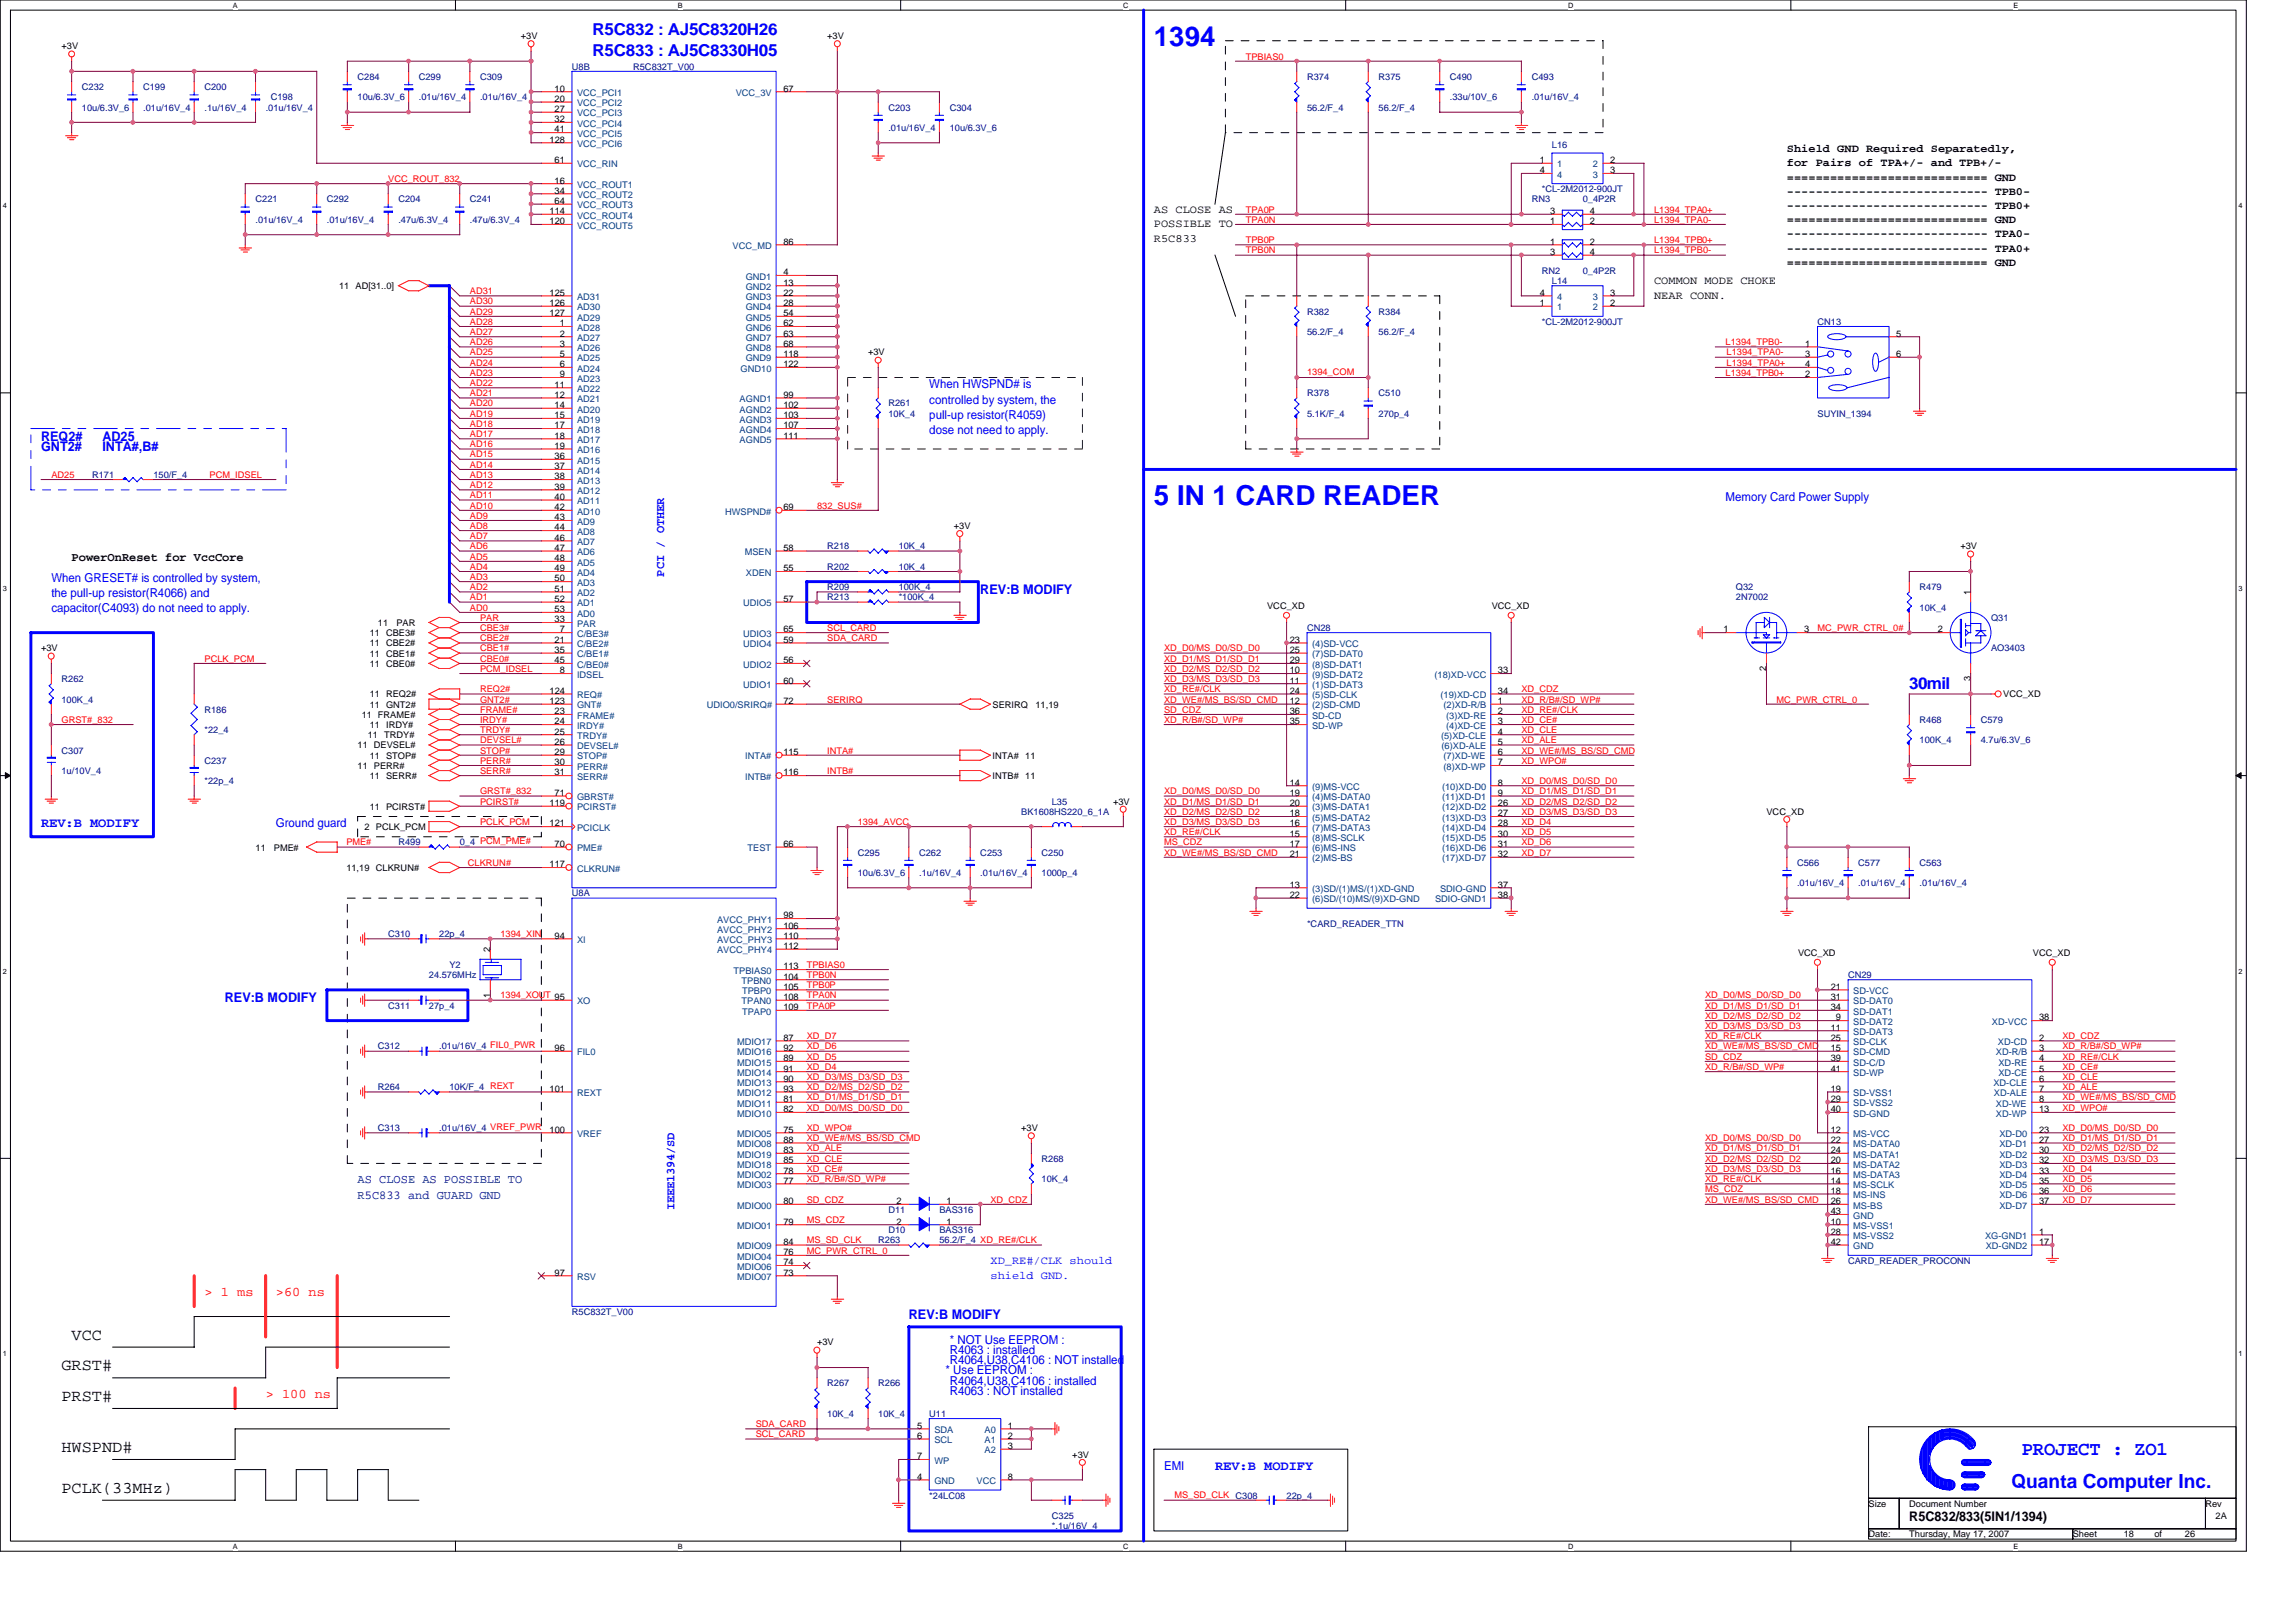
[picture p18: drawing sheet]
<svg xmlns="http://www.w3.org/2000/svg" width="297mm" height="210mm" viewBox="0 0 297 210" stroke-linecap="round" stroke-linejoin="round" font-family="sans-serif">
<defs><g id="words">
<g font-size="3.6" fill="#00f">
<text x="149.3" y="5.9">1394</text>
<text x="149.3" y="65.4">5 IN 1 CARD READER</text>
</g>
<g font-size="2.5" fill="#00f">
<text x="261.6" y="188.3">PROJECT : ZO1</text>
<text x="260.2" y="192.5">Quanta Computer Inc.</text>
</g>
<g font-size="2.1" fill="#00f">
<text x="76.6" y="4.6">R5C832 : AJ5C8320H26</text>
<text x="76.6" y="7.2">R5C833 : AJ5C8330H05</text>
<text x="247" y="89.1">30mil</text>
</g>
<g font-size="2.1">
<text x="9.3" y="173.4">VCC</text>
<text x="8" y="177.4">GRST#</text>
<text x="8" y="181.3">PRST#</text>
<text x="8" y="187.9">HWSPND#</text>
<text x="8" y="193.2">PCLK(33MHz)</text>
</g>
<g font-size="1.7" fill="#00f">
<text x="5.3" y="58.4">GNT2#</text>
<text x="5.3" y="57">REQ2#</text>
<text x="13.2" y="58.4">INTA#,B#</text>
<text x="13.2" y="57">AD25</text>
<text x="126.8" y="76.9">REV:B MODIFY</text>
<text x="5.3" y="107.1">REV:B MODIFY</text>
<text x="29.1" y="129.7">REV:B MODIFY</text>
<text x="117.6" y="170.6">REV:B MODIFY</text>
<text x="157.2" y="190.3">REV:B MODIFY</text>
</g>
<g font-size="1.7" fill="#f00">
<text x="26.5" y="167.8">&gt; 1 ms</text>
<text x="35.7" y="167.8">&gt;60 ns</text>
<text x="34.4" y="181">&gt; 100 ns</text>
</g>
<text font-size="1.7" x="247" y="196.8">R5C832/833(5IN1/1394)</text>
<g font-size="1.6" fill="#00f">
<text x="120.2" y="50.3">When HWSPND# is</text>
<text x="120.2" y="52.2">controlled by system, the</text>
<text x="120.2" y="54.2">pull-up resistor(R4059)</text>
<text x="120.2" y="56.2">dose not need to apply.</text>
<text x="223.2" y="64.8">Memory Card Power Supply</text>
<text x="6.6" y="75.4">When GRESET# is controlled by system,</text>
<text x="6.6" y="77.3">the pull-up resistor(R4066) and</text>
<text x="85.9" y="74.6" transform="rotate(-90 85.9 74.6)">PCI / OTHER</text>
<text x="6.6" y="79.1">capacitor(C4093) do not need to apply.</text>
<text x="35.7" y="107.1">Ground guard</text>
<text x="87.2" y="156.6" transform="rotate(-90 87.2 156.6)">IEEE1394/SD</text>
<text x="122.9" y="173.9">* NOT Use EEPROM :</text>
<text x="122.3" y="177.9">* Use EEPROM :</text>
<text x="122.9" y="179.2">R4064,U38,C4106 : installed</text>
<text x="122.9" y="176.6">R4064,U38,C4106 : NOT installed</text>
<text x="122.9" y="175.2">R4063 : installed</text>
<text x="122.9" y="180.5">R4063 : NOT installed</text>
<text x="150.6" y="190.3">EMI</text>
</g>
<text font-size="1.6" x="9.3" y="72.6">PowerOnReset for VccCore</text>
<g font-size="1.6" fill="#000080">
<text x="46.3" y="153.1">AS CLOSE AS POSSIBLE TO</text>
<text x="46.3" y="155.1">R5C833 and GUARD GND</text>
</g>
<g font-size="1.5">
<text x="231.2" y="19.7">Shield GND Required Separatedly,</text>
<text x="231.2" y="21.5">for Pairs of TPA+/- and TPB+/-</text>
<text x="231.2" y="23.4">============================ GND</text>
<text x="149.3" y="27.6">AS CLOSE AS</text>
<text x="149.3" y="29.4">POSSIBLE TO</text>
<text x="231.2" y="25.2">---------------------------- TPB0-</text>
<text x="231.2" y="27.1">---------------------------- TPB0+</text>
<text x="231.2" y="28.9">============================ GND</text>
<text x="149.3" y="31.3">R5C833</text>
<text x="231.2" y="30.7">---------------------------- TPA0-</text>
<text x="231.2" y="32.6">---------------------------- TPA0+</text>
<text x="231.2" y="34.4">============================ GND</text>
<text x="214" y="36.8">COMMON MODE CHOKE</text>
<text x="214" y="38.7">NEAR CONN.</text>
</g>
<g font-size="1.5" fill="#00f">
<text x="128.1" y="163.6">XD_RE#/CLK should</text>
<text x="128.1" y="165.5">shield GND.</text>
</g>
<g font-size="1.2">
<text x="67.4" y="5.1">+3V</text>
<text x="107" y="5.1">+3V</text>
<text x="8" y="6.4">+3V</text>
<text x="71.8" y="11.9">10</text>
<text x="101.3" y="11.9">67</text>
<text x="71.8" y="13.2">20</text>
<text x="71.8" y="14.5">27</text>
<text x="71.8" y="15.8">32</text>
<text x="71.8" y="17.1">41</text>
<text x="71.1" y="18.5">128</text>
<text x="71.8" y="23.7">16</text>
<text x="71.8" y="21.1">61</text>
<text x="199.2" y="21.1">1</text>
<text x="199.2" y="22.4">4</text>
<text x="208.3" y="22.4">3</text>
<text x="208.3" y="21.1">2</text>
<text x="71.1" y="27.7">114</text>
<text x="71.1" y="29">120</text>
<text x="71.8" y="25.1">34</text>
<text x="71.8" y="26.4">64</text>
<text x="200.5" y="29">1</text>
<text x="200.5" y="27.7">3</text>
<text x="205.7" y="29">2</text>
<text x="205.7" y="27.7">4</text>
<text x="101.3" y="35.6">4</text>
<text x="101.3" y="31.7">86</text>
<text x="200.5" y="31.7">1</text>
<text x="200.5" y="33">3</text>
<text x="205.7" y="31.7">2</text>
<text x="205.7" y="33">4</text>
<text x="43.9" y="37.4">11 AD[31..0]</text>
<text x="71.1" y="40.9">127</text>
<text x="71.1" y="39.6">126</text>
<text x="71.1" y="38.3">125</text>
<text x="101.3" y="37">13</text>
<text x="101.3" y="38.3">22</text>
<text x="101.3" y="39.6">28</text>
<text x="101.3" y="40.9">54</text>
<text x="199.2" y="39.6">1</text>
<text x="199.2" y="38.3">4</text>
<text x="208.3" y="38.3">3</text>
<text x="208.3" y="39.6">2</text>
<text x="72.4" y="47.5">6</text>
<text x="72.4" y="46.2">5</text>
<text x="72.4" y="44.9">3</text>
<text x="72.4" y="43.6">2</text>
<text x="72.4" y="42.2">1</text>
<text x="101.3" y="42.2">62</text>
<text x="101.3" y="43.6">63</text>
<text x="101.3" y="44.9">68</text>
<text x="101.3" y="46.2">118</text>
<text x="101.3" y="47.5">122</text>
<text x="112.3" y="46">+3V</text>
<text x="233.5" y="44.9">1</text>
<text x="233.5" y="46.2">3</text>
<text x="233.5" y="47.5">4</text>
<text x="245.3" y="43.6">5</text>
<text x="245.3" y="46.2">6</text>
<text x="71.8" y="52.8">14</text>
<text x="71.8" y="51.5">12</text>
<text x="71.8" y="50.2">11</text>
<text x="72.4" y="48.8">9</text>
<text x="101.3" y="51.5">99</text>
<text x="101.3" y="52.8">102</text>
<text x="233.5" y="48.8">2</text>
<text x="71.8" y="59.4">36</text>
<text x="71.8" y="58.1">19</text>
<text x="71.8" y="56.8">18</text>
<text x="71.8" y="55.4">17</text>
<text x="71.8" y="54.1">15</text>
<text x="101.3" y="54.1">103</text>
<text x="101.3" y="55.4">107</text>
<text x="101.3" y="56.8">111</text>
<text x="71.8" y="64.7">40</text>
<text x="71.8" y="63.4">39</text>
<text x="71.8" y="62">38</text>
<text x="71.8" y="60.7">37</text>
<text x="71.8" y="71.3">47</text>
<text x="71.8" y="70">46</text>
<text x="71.8" y="68.6">44</text>
<text x="71.8" y="67.3">43</text>
<text x="71.8" y="66">42</text>
<text x="101.3" y="66">69</text>
<text x="101.3" y="71.3">58</text>
<text x="123.4" y="68.5">+3V</text>
<text x="253.6" y="71.1">+3V</text>
<text x="71.8" y="77.9">52</text>
<text x="71.8" y="76.6">51</text>
<text x="71.8" y="75.2">50</text>
<text x="71.8" y="73.9">49</text>
<text x="71.8" y="72.6">48</text>
<text x="101.3" y="77.9">57</text>
<text x="101.3" y="73.9">55</text>
<text x="254.9" y="77" transform="rotate(-90 254.9 77)">1</text>
<text x="47.8" y="82.3">11 CBE3#</text>
<text x="47.8" y="83.7">11 CBE2#</text>
<text x="48.9" y="81">11</text>
<text x="51.3" y="81">PAR</text>
<text x="71.8" y="83.2">21</text>
<text x="71.8" y="79.2">53</text>
<text x="71.8" y="80.5">33</text>
<text x="72.4" y="81.9">7</text>
<text x="101.3" y="83.2">59</text>
<text x="101.3" y="81.9">65</text>
<text x="163.9" y="78.8">VCC_XD</text>
<text x="166.9" y="83.2">23</text>
<text x="193" y="78.8">VCC_XD</text>
<text x="223" y="81.9">1</text>
<text x="233.4" y="81.9">3</text>
<text x="250.7" y="81.9">2</text>
<text x="5.3" y="84.3">+3V</text>
<text x="47.8" y="86.3">11 CBE0#</text>
<text x="47.8" y="85">11 CBE1#</text>
<text x="71.1" y="89.8">124</text>
<text x="71.8" y="85.8">45</text>
<text x="71.8" y="84.5">35</text>
<text x="72.4" y="87.1">8</text>
<text x="101.3" y="88.5">60</text>
<text x="101.3" y="85.8">56</text>
<text x="166.9" y="85.8">29</text>
<text x="166.9" y="84.5">25</text>
<text x="166.9" y="89.8">24</text>
<text x="166.9" y="88.5">11</text>
<text x="166.9" y="87.1">10</text>
<text x="193.8" y="89.8">34</text>
<text x="193.8" y="87.1">33</text>
<text x="228.5" y="86.8" transform="rotate(-90 228.5 86.8)">2</text>
<text x="254.9" y="88.2" transform="rotate(-90 254.9 88.2)">3</text>
<text x="46.8" y="92.9">11 FRAME#</text>
<text x="47.6" y="95.5">11 TRDY#</text>
<text x="47.8" y="90.3">11 REQ2#</text>
<text x="47.8" y="91.6">11 GNT2#</text>
<text x="47.8" y="94.2">11 IRDY#</text>
<text x="71.1" y="91.1">123</text>
<text x="71.8" y="95.1">25</text>
<text x="71.8" y="93.7">24</text>
<text x="71.8" y="92.4">23</text>
<text x="101.3" y="91.1">72</text>
<text x="128.4" y="91.6">SERIRQ</text>
<text x="134" y="91.6">11,19</text>
<text x="166.9" y="93.7">35</text>
<text x="166.9" y="91.1">12</text>
<text x="166.9" y="92.4">36</text>
<text x="193.8" y="91.1">1</text>
<text x="193.8" y="92.4">2</text>
<text x="193.8" y="93.7">3</text>
<text x="193.8" y="95.1">4</text>
<text x="259.2" y="90.3">VCC_XD</text>
<text x="46.3" y="96.9">11 DEVSEL#</text>
<text x="46.3" y="99.5">11 PERR#</text>
<text x="47.8" y="98.2">11 STOP#</text>
<text x="47.8" y="100.8">11 SERR#</text>
<text x="71.8" y="100.4">31</text>
<text x="71.8" y="99">30</text>
<text x="71.8" y="97.7">29</text>
<text x="71.8" y="96.4">26</text>
<text x="101.3" y="97.7">115</text>
<text x="101.3" y="100.4">116</text>
<text x="128.4" y="98.2">INTA#</text>
<text x="128.4" y="100.8">INTB#</text>
<text x="132.6" y="98.2">11</text>
<text x="132.6" y="100.8">11</text>
<text x="166.9" y="101.7">14</text>
<text x="193.8" y="96.4">5</text>
<text x="193.8" y="97.7">6</text>
<text x="193.8" y="99">7</text>
<text x="193.8" y="101.7">8</text>
<text x="47.2" y="107.4">2 PCLK_PCM</text>
<text x="47.8" y="104.8">11 PCIRST#</text>
<text x="71.1" y="104.3">119</text>
<text x="71.1" y="107">121</text>
<text x="71.8" y="103">71</text>
<text x="144" y="104.1">+3V</text>
<text x="166.9" y="104.3">20</text>
<text x="166.9" y="103">19</text>
<text x="166.9" y="105.6">18</text>
<text x="166.9" y="107">16</text>
<text x="193.8" y="103">9</text>
<text x="193.8" y="104.3">26</text>
<text x="193.8" y="105.6">27</text>
<text x="193.8" y="107">28</text>
<text x="228.5" y="105.4">VCC_XD</text>
<text x="33.1" y="110.1">11</text>
<text x="35.4" y="110.1">PME#</text>
<text x="44.8" y="112.7">11,19</text>
<text x="48.6" y="112.7">CLKRUN#</text>
<text x="71.1" y="112.2">117</text>
<text x="71.8" y="109.6">70</text>
<text x="101.3" y="109.6">66</text>
<text x="166.9" y="110.9">21</text>
<text x="166.9" y="109.6">17</text>
<text x="166.9" y="108.3">15</text>
<text x="193.8" y="108.3">30</text>
<text x="193.8" y="109.6">31</text>
<text x="193.8" y="110.9">32</text>
<text x="101.3" y="118.9">98</text>
<text x="166.9" y="116.2">22</text>
<text x="166.9" y="114.9">13</text>
<text x="193.8" y="114.9">37</text>
<text x="193.8" y="116.2">38</text>
<text x="63.4" y="123.2" transform="rotate(-90 63.4 123.2)">2</text>
<text x="71.8" y="121.5">94</text>
<text x="101.3" y="120.2">106</text>
<text x="101.3" y="121.5">110</text>
<text x="101.3" y="125.5">113</text>
<text x="101.3" y="122.8">112</text>
<text x="232.6" y="123.7">VCC_XD</text>
<text x="263" y="123.7">VCC_XD</text>
<text x="63.4" y="129.1" transform="rotate(-90 63.4 129.1)">1</text>
<text x="101.3" y="126.8">104</text>
<text x="101.3" y="128.1">105</text>
<text x="101.3" y="129.4">108</text>
<text x="101.3" y="130.7">109</text>
<text x="236.9" y="130.7">34</text>
<text x="236.9" y="129.4">31</text>
<text x="236.9" y="128.1">21</text>
<text x="71.8" y="136">96</text>
<text x="101.3" y="137.3">89</text>
<text x="101.3" y="136">92</text>
<text x="101.3" y="134.7">87</text>
<text x="236.9" y="134.7">25</text>
<text x="236.9" y="136">15</text>
<text x="236.9" y="133.4">11</text>
<text x="236.9" y="137.3">39</text>
<text x="237.5" y="132.1">9</text>
<text x="263.8" y="134.7">2</text>
<text x="263.8" y="136">3</text>
<text x="263.8" y="137.3">4</text>
<text x="263.8" y="132.1">38</text>
<text x="71.1" y="141.3">101</text>
<text x="101.3" y="140">90</text>
<text x="101.3" y="143.9">82</text>
<text x="101.3" y="142.6">81</text>
<text x="101.3" y="141.3">93</text>
<text x="101.3" y="138.7">91</text>
<text x="236.9" y="138.7">41</text>
<text x="236.9" y="141.3">19</text>
<text x="236.9" y="142.6">29</text>
<text x="236.9" y="143.9">40</text>
<text x="263.8" y="138.7">5</text>
<text x="263.8" y="140">6</text>
<text x="263.8" y="141.3">7</text>
<text x="263.8" y="142.6">8</text>
<text x="263.8" y="143.9">13</text>
<text x="71.1" y="146.6">100</text>
<text x="101.3" y="146.6">75</text>
<text x="101.3" y="147.9">88</text>
<text x="101.3" y="149.2">83</text>
<text x="132.1" y="146.4">+3V</text>
<text x="236.9" y="149.2">24</text>
<text x="236.9" y="147.9">22</text>
<text x="236.9" y="146.6">12</text>
<text x="263.8" y="146.6">23</text>
<text x="263.8" y="147.9">27</text>
<text x="263.8" y="149.2">30</text>
<text x="101.3" y="155.8">80</text>
<text x="101.3" y="153.2">77</text>
<text x="101.3" y="151.9">78</text>
<text x="101.3" y="150.5">85</text>
<text x="116" y="155.8">2</text>
<text x="122.5" y="155.8">1</text>
<text x="236.9" y="155.8">26</text>
<text x="236.9" y="150.5">20</text>
<text x="236.9" y="154.5">18</text>
<text x="236.9" y="151.9">16</text>
<text x="236.9" y="153.2">14</text>
<text x="263.8" y="150.5">32</text>
<text x="263.8" y="151.9">33</text>
<text x="263.8" y="153.2">35</text>
<text x="263.8" y="154.5">36</text>
<text x="263.8" y="155.8">37</text>
<text x="101.3" y="161.1">84</text>
<text x="101.3" y="158.5">79</text>
<text x="116" y="158.5">2</text>
<text x="122.5" y="158.5">1</text>
<text x="236.9" y="159.8">28</text>
<text x="236.9" y="158.5">10</text>
<text x="236.9" y="161.1">42</text>
<text x="236.9" y="157.1">43</text>
<text x="263.8" y="159.8">1</text>
<text x="263.8" y="161.1">17</text>
<text x="71.8" y="165.1">97</text>
<text x="101.3" y="162.4">76</text>
<text x="101.3" y="163.7">74</text>
<text x="101.3" y="165.1">73</text>
<text x="105.7" y="174.1">+3V</text>
<text x="118.6" y="184.9">5</text>
<text x="130.4" y="184.9">1</text>
<text x="118.6" y="191.5">4</text>
<text x="118.6" y="186.2">6</text>
<text x="118.6" y="188.8">7</text>
<text x="130.4" y="186.2">2</text>
<text x="130.4" y="187.5">3</text>
<text x="130.4" y="191.5">8</text>
<text x="138.7" y="188.6">+3V</text>
<text x="241.7" y="195">Size</text>
<text x="247" y="195">Document Number</text>
<text x="285.3" y="195">Rev</text>
<text x="286.6" y="196.6">2A</text>
<text x="241.7" y="198.9">Date:</text>
<text x="247" y="198.9">Thursday, May 17, 2007</text>
<text x="268.2" y="198.9">Sheet</text>
<text x="274.8" y="198.9">18</text>
<text x="278.7" y="198.9">of</text>
<text x="282.7" y="198.9">26</text>
</g>
<g font-size="1.2" fill="#000080">
<text x="10.6" y="11.7">C232</text>
<text x="18.5" y="11.7">C199</text>
<text x="26.5" y="11.7">C200</text>
<text x="46.3" y="10.3">C284</text>
<text x="54.2" y="10.3">C299</text>
<text x="62.1" y="10.3">C309</text>
<text x="74" y="9">U8B</text>
<text x="81.9" y="9">R5C832T_V00</text>
<text x="169.1" y="10.3">R374</text>
<text x="178.3" y="10.3">R375</text>
<text x="187.6" y="10.3">C490</text>
<text x="198.2" y="10.3">C493</text>
<text x="10.6" y="14.3">10u/6.3V_6</text>
<text x="18.5" y="14.3">.01u/16V_4</text>
<text x="26.5" y="14.3">.1u/16V_4</text>
<text x="34.4" y="14.3">.01u/16V_4</text>
<text x="35" y="13">C198</text>
<text x="46.3" y="13">10u/6.3V_6</text>
<text x="54.2" y="13">.01u/16V_4</text>
<text x="62.1" y="13">.01u/16V_4</text>
<text x="114.9" y="16.9">.01u/16V_4</text>
<text x="114.9" y="14.3">C203</text>
<text x="122.9" y="16.9">10u/6.3V_6</text>
<text x="122.9" y="14.3">C304</text>
<text x="169.1" y="14.3">56.2/F_4</text>
<text x="178.3" y="14.3">56.2/F_4</text>
<text x="187.6" y="13">.33u/10V_6</text>
<text x="198.2" y="13">.01u/16V_4</text>
<text x="200.8" y="19.2">L16</text>
<text x="33.1" y="28.8">.01u/16V_4</text>
<text x="33.1" y="26.2">C221</text>
<text x="42.3" y="28.8">.01u/16V_4</text>
<text x="42.3" y="26.2">C292</text>
<text x="51.5" y="28.8">.47u/6.3V_4</text>
<text x="51.5" y="26.2">C204</text>
<text x="60.8" y="28.8">.47u/6.3V_4</text>
<text x="60.8" y="26.2">C241</text>
<text x="198.2" y="26.2">RN3</text>
<text x="199.5" y="24.9">*CL-2M2012-900JT</text>
<text x="204.8" y="26.2">0_4P2R</text>
<text x="199.5" y="35.4">RN2</text>
<text x="204.8" y="35.4">0_4P2R</text>
<text x="169.1" y="40.7">R382</text>
<text x="178.3" y="40.7">R384</text>
<text x="200.8" y="36.7">L14</text>
<text x="169.1" y="43.3">56.2/F_4</text>
<text x="178.3" y="43.3">56.2/F_4</text>
<text x="199.5" y="42">*CL-2M2012-900JT</text>
<text x="235.1" y="42">CN13</text>
<text x="114.9" y="52.6">R261</text>
<text x="114.9" y="53.9">10K_4</text>
<text x="169.1" y="51.3">R378</text>
<text x="169.1" y="53.9">5.1K/F_4</text>
<text x="178.3" y="53.9">270p_4</text>
<text x="178.3" y="51.3">C510</text>
<text x="235.1" y="53.9">SUYIN_1394</text>
<text x="11.9" y="61.8">R171</text>
<text x="19.9" y="61.8">150/F_4</text>
<text x="107" y="71.1">R218</text>
<text x="116.3" y="71.1">10K_4</text>
<text x="107" y="77.7">R213</text>
<text x="107" y="73.7">R202</text>
<text x="107" y="76.4">R209</text>
<text x="116.3" y="77.7">*100K_4</text>
<text x="116.3" y="73.7">10K_4</text>
<text x="116.3" y="76.4">100K_4</text>
<text x="224.6" y="76.4">Q32</text>
<text x="224.6" y="77.7">2N7002</text>
<text x="248.3" y="76.4">R479</text>
<text x="169.1" y="81.7">CN28</text>
<text x="248.3" y="79">10K_4</text>
<text x="257.6" y="80.3">Q31</text>
<text x="8" y="88.3">R262</text>
<text x="257.6" y="84.3">AO3403</text>
<text x="8" y="90.9">100K_4</text>
<text x="26.5" y="92.2">R186</text>
<text x="26.5" y="94.9">*22_4</text>
<text x="248.3" y="93.6">R468</text>
<text x="256.3" y="93.6">C579</text>
<text x="8" y="100.2">1u/10V_4</text>
<text x="8" y="97.5">C307</text>
<text x="26.5" y="98.8">C237</text>
<text x="26.5" y="101.5">*22p_4</text>
<text x="248.3" y="96.2">100K_4</text>
<text x="256.3" y="96.2">4.7u/6.3V_6</text>
<text x="132.1" y="105.4">BK1608HS220_6_1A</text>
<text x="136.1" y="104.1">L35</text>
<text x="51.5" y="109.4">R499</text>
<text x="59.5" y="109.4">0_4 PCM_PME#</text>
<text x="111" y="113.4">10u/6.3V_6</text>
<text x="111" y="110.7">C295</text>
<text x="118.9" y="113.4">.1u/16V_4</text>
<text x="118.9" y="110.7">C262</text>
<text x="126.8" y="113.4">.01u/16V_4</text>
<text x="126.8" y="110.7">C253</text>
<text x="134.7" y="113.4">1000p_4</text>
<text x="134.7" y="110.7">C250</text>
<text x="232.5" y="112">C566</text>
<text x="240.4" y="112">C577</text>
<text x="248.3" y="112">C563</text>
<text x="74" y="116">U8A</text>
<text x="169.1" y="120">*CARD_READER_TTN</text>
<text x="232.5" y="114.7">.01u/16V_4</text>
<text x="240.4" y="114.7">.01u/16V_4</text>
<text x="248.3" y="114.7">.01u/16V_4</text>
<text x="50.2" y="121.3">C310</text>
<text x="56.8" y="121.3">22p_4</text>
<text x="58.1" y="125.2">Y2</text>
<text x="50.2" y="130.5">C311</text>
<text x="55.5" y="130.5">27p_4</text>
<text x="55.5" y="126.6">24.576MHz</text>
<text x="239.1" y="126.6">CN29</text>
<text x="48.9" y="135.8">C312</text>
<text x="56.8" y="135.8">.01u/16V_4 FIL0_PWR</text>
<text x="48.9" y="141.1">R264</text>
<text x="58.1" y="141.1">10K/F_4 REXT</text>
<text x="48.9" y="146.4">C313</text>
<text x="56.8" y="146.4">.01u/16V_4 VREF_PWR</text>
<text x="134.7" y="150.3">R268</text>
<text x="134.7" y="153">10K_4</text>
<text x="113.6" y="160.9">R263</text>
<text x="114.9" y="157">D11</text>
<text x="114.9" y="159.6">D10</text>
<text x="121.5" y="160.9">56.2/F_4 XD_RE#/CLK</text>
<text x="121.5" y="157">BAS316</text>
<text x="121.5" y="159.6">BAS316</text>
<text x="239.1" y="163.6">CARD_READER_PROCONN</text>
<text x="74" y="170.2">R5C832T_V00</text>
<text x="107" y="179.4">R267</text>
<text x="113.6" y="179.4">R266</text>
<text x="107" y="183.4">10K_4</text>
<text x="113.6" y="183.4">10K_4</text>
<text x="120.2" y="183.4">U11</text>
<text x="120.2" y="193.9">*24LC08</text>
<text x="136.1" y="197.9">*.1u/16V_4</text>
<text x="136.1" y="196.6">C325</text>
<text x="166.5" y="193.9">22p_4</text>
</g>
<g font-size="1.2" fill="#f00">
<text x="161.2" y="7.7">TPBIAS0</text>
<text x="50.2" y="23.5">VCC_ROUT_832</text>
<text x="161.2" y="28.8">TPA0N</text>
<text x="161.2" y="27.5">TPA0P</text>
<text x="214" y="27.5">L1394_TPA0+</text>
<text x="214" y="28.8">L1394_TPA0-</text>
<text x="161.2" y="31.5">TPB0P</text>
<text x="161.2" y="32.8">TPB0N</text>
<text x="214" y="32.8">L1394_TPB0-</text>
<text x="214" y="31.5">L1394_TPB0+</text>
<text x="60.8" y="40.7">AD29</text>
<text x="60.8" y="39.4">AD30</text>
<text x="60.8" y="38.1">AD31</text>
<text x="60.8" y="44.7">AD26</text>
<text x="60.8" y="46">AD25</text>
<text x="60.8" y="42">AD28</text>
<text x="60.8" y="47.3">AD24</text>
<text x="60.8" y="43.3">AD27</text>
<text x="223.2" y="44.7">L1394_TPB0-</text>
<text x="223.4" y="46">L1394_TPA0-</text>
<text x="223.4" y="47.3">L1394_TPA0+</text>
<text x="60.8" y="52.6">AD20</text>
<text x="60.8" y="53.9">AD19</text>
<text x="60.8" y="51.3">AD21</text>
<text x="60.8" y="50">AD22</text>
<text x="60.8" y="48.6">AD23</text>
<text x="169.1" y="48.5">1394_COM</text>
<text x="223.2" y="48.6">L1394_TPB0+</text>
<text x="60.8" y="56.6">AD17</text>
<text x="60.8" y="55.2">AD18</text>
<text x="60.8" y="57.9">AD16</text>
<text x="60.8" y="59.2">AD15</text>
<text x="6.6" y="61.8">AD25</text>
<text x="27.1" y="61.8">PCM_IDSEL</text>
<text x="60.8" y="63.2">AD12</text>
<text x="60.8" y="61.8">AD13</text>
<text x="60.8" y="65.8">AD10</text>
<text x="60.8" y="64.5">AD11</text>
<text x="60.8" y="60.5">AD14</text>
<text x="105.7" y="65.8">832_SUS#</text>
<text x="60.8" y="69.8">AD7</text>
<text x="60.8" y="71.1">AD6</text>
<text x="60.8" y="67.1">AD9</text>
<text x="60.8" y="68.5">AD8</text>
<text x="60.8" y="76.4">AD2</text>
<text x="60.8" y="73.7">AD4</text>
<text x="60.8" y="72.4">AD5</text>
<text x="60.8" y="77.7">AD1</text>
<text x="60.8" y="75.1">AD3</text>
<text x="60.8" y="79">AD0</text>
<text x="62.1" y="83">CBE2#</text>
<text x="62.1" y="80.3">PAR</text>
<text x="62.1" y="81.7">CBE3#</text>
<text x="107" y="81.7">SCL_CARD</text>
<text x="107" y="83">SDA_CARD</text>
<text x="235.1" y="81.7">MC_PWR_CTRL_0#</text>
<text x="26.5" y="85.6">PCLK_PCM</text>
<text x="62.1" y="87">PCM_IDSEL</text>
<text x="62.1" y="89.6">REQ2#</text>
<text x="62.1" y="84.3">CBE1#</text>
<text x="62.1" y="85.6">CBE0#</text>
<text x="150.6" y="87">XD_D2/MS_D2/SD_D2</text>
<text x="150.6" y="89.6">XD_RE#/CLK</text>
<text x="150.6" y="88.3">XD_D3/MS_D3/SD_D3</text>
<text x="150.6" y="84.3">XD_D0/MS_D0/SD_D0</text>
<text x="150.6" y="85.6">XD_D1/MS_D1/SD_D1</text>
<text x="196.8" y="89.6">XD_CDZ</text>
<text x="8" y="93.6">GRST#_832</text>
<text x="62.1" y="93.6">IRDY#</text>
<text x="62.1" y="94.9">TRDY#</text>
<text x="62.1" y="90.9">GNT2#</text>
<text x="62.1" y="92.2">FRAME#</text>
<text x="107" y="90.9">SERIRQ</text>
<text x="150.6" y="92.2">SD_CDZ</text>
<text x="150.6" y="90.9">XD_WE#/MS_BS/SD_CMD</text>
<text x="150.6" y="93.6">XD_R/B#/SD_WP#</text>
<text x="196.8" y="94.9">XD_CLE</text>
<text x="196.8" y="93.6">XD_CE#</text>
<text x="196.8" y="90.9">XD_R/B#/SD_WP#</text>
<text x="196.8" y="92.2">XD_RE#/CLK</text>
<text x="229.8" y="90.9">MC_PWR_CTRL_0</text>
<text x="62.1" y="98.8">PERR#</text>
<text x="62.1" y="100.2">SERR#</text>
<text x="62.1" y="97.5">STOP#</text>
<text x="62.1" y="96.2">DEVSEL#</text>
<text x="107" y="100.2">INTB#</text>
<text x="107" y="97.5">INTA#</text>
<text x="196.8" y="101.5">XD_D0/MS_D0/SD_D0</text>
<text x="196.8" y="98.8">XD_WPO#</text>
<text x="196.8" y="96.2">XD_ALE</text>
<text x="196.8" y="97.5">XD_WE#/MS_BS/SD_CMD</text>
<text x="62.1" y="104.1">PCIRST#</text>
<text x="62.1" y="102.8">GRST#_832</text>
<text x="62.1" y="106.8">PCLK_PCM</text>
<text x="111" y="106.8">1394_AVCC</text>
<text x="150.6" y="104.1">XD_D1/MS_D1/SD_D1</text>
<text x="150.6" y="105.4">XD_D2/MS_D2/SD_D2</text>
<text x="150.6" y="102.8">XD_D0/MS_D0/SD_D0</text>
<text x="150.6" y="106.8">XD_D3/MS_D3/SD_D3</text>
<text x="196.8" y="102.8">XD_D1/MS_D1/SD_D1</text>
<text x="196.8" y="105.4">XD_D3/MS_D3/SD_D3</text>
<text x="196.8" y="104.1">XD_D2/MS_D2/SD_D2</text>
<text x="196.8" y="106.8">XD_D4</text>
<text x="44.8" y="109.4">PME#</text>
<text x="60.5" y="112">CLKRUN#</text>
<text x="150.6" y="108.1">XD_RE#/CLK</text>
<text x="150.6" y="109.4">MS_CDZ</text>
<text x="150.6" y="110.7">XD_WE#/MS_BS/SD_CMD</text>
<text x="196.8" y="108.1">XD_D5</text>
<text x="196.8" y="109.4">XD_D6</text>
<text x="196.8" y="110.7">XD_D7</text>
<text x="64.7" y="121.3">1394_XIN</text>
<text x="104.4" y="125.2">TPBIAS0</text>
<text x="64.7" y="129.2">1394_XOUT 95</text>
<text x="104.4" y="129.2">TPA0N</text>
<text x="104.4" y="130.5">TPA0P</text>
<text x="104.4" y="127.9">TPB0P</text>
<text x="104.4" y="126.6">TPB0N</text>
<text x="220.6" y="131.8">XD_D2/MS_D2/SD_D2</text>
<text x="220.6" y="129.2">XD_D0/MS_D0/SD_D0</text>
<text x="220.6" y="130.5">XD_D1/MS_D1/SD_D1</text>
<text x="104.4" y="134.5">XD_D7</text>
<text x="104.4" y="137.1">XD_D5</text>
<text x="104.4" y="135.8">XD_D6</text>
<text x="220.6" y="135.8">XD_WE#/MS_BS/SD_CMD</text>
<text x="220.6" y="133.2">XD_D3/MS_D3/SD_D3</text>
<text x="220.6" y="134.5">XD_RE#/CLK</text>
<text x="220.6" y="137.1">SD_CDZ</text>
<text x="266.8" y="137.1">XD_RE#/CLK</text>
<text x="266.8" y="135.8">XD_R/B#/SD_WP#</text>
<text x="266.8" y="134.5">XD_CDZ</text>
<text x="104.4" y="143.7">XD_D0/MS_D0/SD_D0</text>
<text x="104.4" y="139.8">XD_D3/MS_D3/SD_D3</text>
<text x="104.4" y="141.1">XD_D2/MS_D2/SD_D2</text>
<text x="104.4" y="142.4">XD_D1/MS_D1/SD_D1</text>
<text x="104.4" y="138.5">XD_D4</text>
<text x="220.6" y="138.5">XD_R/B#/SD_WP#</text>
<text x="266.8" y="143.7">XD_WPO#</text>
<text x="266.8" y="142.4">XD_WE#/MS_BS/SD_CMD</text>
<text x="266.8" y="139.8">XD_CLE</text>
<text x="266.8" y="138.5">XD_CE#</text>
<text x="266.8" y="141.1">XD_ALE</text>
<text x="104.4" y="149">XD_ALE</text>
<text x="104.4" y="146.4">XD_WPO#</text>
<text x="104.4" y="147.7">XD_WE#/MS_BS/SD_CMD</text>
<text x="220.6" y="149">XD_D1/MS_D1/SD_D1</text>
<text x="220.6" y="147.7">XD_D0/MS_D0/SD_D0</text>
<text x="266.8" y="147.7">XD_D1/MS_D1/SD_D1</text>
<text x="266.8" y="149">XD_D2/MS_D2/SD_D2</text>
<text x="266.8" y="146.4">XD_D0/MS_D0/SD_D0</text>
<text x="104.4" y="155.6">SD_CDZ</text>
<text x="104.4" y="151.7">XD_CE#</text>
<text x="104.4" y="150.3">XD_CLE</text>
<text x="104.4" y="153">XD_R/B#/SD_WP#</text>
<text x="128.1" y="155.6">XD_CDZ</text>
<text x="220.6" y="155.6">XD_WE#/MS_BS/SD_CMD</text>
<text x="220.6" y="154.3">MS_CDZ</text>
<text x="220.6" y="150.3">XD_D2/MS_D2/SD_D2</text>
<text x="220.6" y="151.7">XD_D3/MS_D3/SD_D3</text>
<text x="220.6" y="153">XD_RE#/CLK</text>
<text x="266.8" y="151.7">XD_D4</text>
<text x="266.8" y="154.3">XD_D6</text>
<text x="266.8" y="155.6">XD_D7</text>
<text x="266.8" y="150.3">XD_D3/MS_D3/SD_D3</text>
<text x="266.8" y="153">XD_D5</text>
<text x="104.4" y="160.9">MS_SD_CLK</text>
<text x="104.4" y="158.3">MS_CDZ</text>
<text x="104.4" y="162.2">MC_PWR_CTRL_0</text>
<text x="97.8" y="184.7">SDA_CARD</text>
<text x="97.8" y="186">SCL_CARD</text>
<text x="151.9" y="193.8">MS_SD_CLK C308</text>
</g>
<g font-size="1.2" fill="#004080">
<text x="74.7" y="15.1">VCC_PCI3</text>
<text x="74.7" y="16.4">VCC_PCI4</text>
<text x="74.7" y="17.7">VCC_PCI5</text>
<text x="74.7" y="12.4">VCC_PCI1</text>
<text x="74.7" y="13.8">VCC_PCI2</text>
<text x="95.2" y="12.4">VCC_3V</text>
<text x="74.7" y="21.7">VCC_RIN</text>
<text x="74.7" y="19">VCC_PCI6</text>
<text x="201.4" y="21.7">1</text>
<text x="201.4" y="23">4</text>
<text x="206.1" y="23">3</text>
<text x="206.1" y="21.7">2</text>
<text x="74.7" y="27">VCC_ROUT3</text>
<text x="74.7" y="28.3">VCC_ROUT4</text>
<text x="74.7" y="29.6">VCC_ROUT5</text>
<text x="74.7" y="24.3">VCC_ROUT1</text>
<text x="74.7" y="25.6">VCC_ROUT2</text>
<text x="94.8" y="32.2">VCC_MD</text>
<text x="74.7" y="41.5">AD29</text>
<text x="74.7" y="40.2">AD30</text>
<text x="74.7" y="38.8">AD31</text>
<text x="96.5" y="41.5">GND5</text>
<text x="96.5" y="36.2">GND1</text>
<text x="96.5" y="37.5">GND2</text>
<text x="96.5" y="38.8">GND3</text>
<text x="96.5" y="40.2">GND4</text>
<text x="201.4" y="40.2">1</text>
<text x="201.4" y="38.8">4</text>
<text x="206.1" y="38.8">3</text>
<text x="206.1" y="40.2">2</text>
<text x="74.7" y="46.8">AD25</text>
<text x="74.7" y="45.4">AD26</text>
<text x="74.7" y="44.1">AD27</text>
<text x="74.7" y="42.8">AD28</text>
<text x="96.5" y="42.8">GND6</text>
<text x="96.5" y="44.1">GND7</text>
<text x="96.5" y="45.4">GND8</text>
<text x="96.5" y="46.8">GND9</text>
<text x="74.7" y="53.4">AD20</text>
<text x="74.7" y="52">AD21</text>
<text x="74.7" y="50.7">AD22</text>
<text x="74.7" y="49.4">AD23</text>
<text x="74.7" y="48.1">AD24</text>
<text x="95.7" y="52">AGND1</text>
<text x="95.7" y="53.4">AGND2</text>
<text x="95.8" y="48.1">GND10</text>
<text x="74.7" y="60">AD15</text>
<text x="74.7" y="58.7">AD16</text>
<text x="74.7" y="57.3">AD17</text>
<text x="74.7" y="56">AD18</text>
<text x="74.7" y="54.7">AD19</text>
<text x="95.7" y="54.7">AGND3</text>
<text x="95.7" y="56">AGND4</text>
<text x="95.7" y="57.3">AGND5</text>
<text x="74.7" y="65.3">AD11</text>
<text x="74.7" y="63.9">AD12</text>
<text x="74.7" y="62.6">AD13</text>
<text x="74.7" y="61.3">AD14</text>
<text x="74.7" y="71.9">AD6</text>
<text x="74.7" y="70.5">AD7</text>
<text x="74.7" y="69.2">AD8</text>
<text x="74.7" y="67.9">AD9</text>
<text x="74.7" y="66.6">AD10</text>
<text x="93.8" y="66.6">HWSPND#</text>
<text x="96.3" y="71.9">MSEN</text>
<text x="74.7" y="77.2">AD2</text>
<text x="74.7" y="75.8">AD3</text>
<text x="74.7" y="74.5">AD4</text>
<text x="74.7" y="73.2">AD5</text>
<text x="96.5" y="74.5">XDEN</text>
<text x="74.7" y="83.8">C/BE2#</text>
<text x="74.7" y="82.4">C/BE3#</text>
<text x="74.7" y="79.8">AD0</text>
<text x="74.7" y="78.5">AD1</text>
<text x="74.7" y="81.1">PAR</text>
<text x="96.2" y="83.8">UDIO4</text>
<text x="96.2" y="82.4">UDIO3</text>
<text x="96.2" y="78.5">UDIO5</text>
<text x="169.8" y="83.8">(4)SD-VCC</text>
<text x="74.7" y="86.4">C/BE0#</text>
<text x="74.7" y="85.1">C/BE1#</text>
<text x="74.7" y="87.7">IDSEL</text>
<text x="96.2" y="89">UDIO1</text>
<text x="96.2" y="86.4">UDIO2</text>
<text x="169.8" y="86.4">(8)SD-DAT1</text>
<text x="169.8" y="85.1">(7)SD-DAT0</text>
<text x="169.8" y="89">(1)SD-DAT3</text>
<text x="169.8" y="87.7">(9)SD-DAT2</text>
<text x="185.6" y="87.7">(18)XD-VCC</text>
<text x="74.7" y="90.4">REQ#</text>
<text x="74.7" y="91.7">GNT#</text>
<text x="74.7" y="95.6">TRDY#</text>
<text x="74.7" y="94.3">IRDY#</text>
<text x="74.7" y="93">FRAME#</text>
<text x="91.4" y="91.7">UDIO0/SRIRQ#</text>
<text x="169.8" y="94.3">SD-WP</text>
<text x="169.8" y="90.4">(5)SD-CLK</text>
<text x="169.8" y="91.7">(2)SD-CMD</text>
<text x="169.8" y="93">SD-CD</text>
<text x="186.4" y="90.4">(19)XD-CD</text>
<text x="186.4" y="95.6">(5)XD-CLE</text>
<text x="186.8" y="91.7">(2)XD-R/B</text>
<text x="187.1" y="93">(3)XD-RE</text>
<text x="187.1" y="94.3">(4)XD-CE</text>
<text x="74.7" y="100.9">SERR#</text>
<text x="74.7" y="99.6">PERR#</text>
<text x="74.7" y="98.3">STOP#</text>
<text x="74.7" y="97">DEVSEL#</text>
<text x="96.4" y="100.9">INTB#</text>
<text x="96.4" y="98.3">INTA#</text>
<text x="186.5" y="97">(6)XD-ALE</text>
<text x="186.8" y="98.3">(7)XD-WE</text>
<text x="186.8" y="99.6">(8)XD-WP</text>
<text x="74.7" y="104.9">PCIRST#</text>
<text x="74.7" y="107.5">PCICLK</text>
<text x="74.7" y="103.6">GBRST#</text>
<text x="169.8" y="104.9">(3)MS-DATA1</text>
<text x="169.8" y="103.6">(4)MS-DATA0</text>
<text x="169.8" y="106.2">(5)MS-DATA2</text>
<text x="169.8" y="107.5">(7)MS-DATA3</text>
<text x="169.8" y="102.2">(9)MS-VCC</text>
<text x="186.6" y="102.2">(10)XD-D0</text>
<text x="186.6" y="103.6">(11)XD-D1</text>
<text x="186.6" y="104.9">(12)XD-D2</text>
<text x="186.6" y="106.2">(13)XD-D3</text>
<text x="186.6" y="107.5">(14)XD-D4</text>
<text x="74.7" y="110.2">PME#</text>
<text x="74.7" y="112.8">CLKRUN#</text>
<text x="96.7" y="110.2">TEST</text>
<text x="169.8" y="111.5">(2)MS-BS</text>
<text x="169.8" y="110.2">(6)MS-INS</text>
<text x="169.8" y="108.8">(8)MS-SCLK</text>
<text x="186.6" y="108.8">(15)XD-D5</text>
<text x="186.6" y="110.2">(16)XD-D6</text>
<text x="186.6" y="111.5">(17)XD-D7</text>
<text x="92.8" y="119.4">AVCC_PHY1</text>
<text x="169.8" y="116.8">(6)SD/(10)MS/(9)XD-GND</text>
<text x="169.8" y="115.4">(3)SD/(1)MS/(1)XD-GND</text>
<text x="185.6" y="116.8">SDIO-GND1</text>
<text x="186.3" y="115.4">SDIO-GND</text>
<text x="74.7" y="122">XI</text>
<text x="92.8" y="120.7">AVCC_PHY2</text>
<text x="92.8" y="122">AVCC_PHY3</text>
<text x="92.8" y="123.4">AVCC_PHY4</text>
<text x="74.7" y="130">XO</text>
<text x="94.9" y="126">TPBIAS0</text>
<text x="95.9" y="127.3">TPBN0</text>
<text x="95.9" y="130">TPAN0</text>
<text x="96" y="128.7">TPBP0</text>
<text x="96" y="131.3">TPAP0</text>
<text x="239.8" y="131.3">SD-DAT1</text>
<text x="239.8" y="130">SD-DAT0</text>
<text x="239.8" y="128.7">SD-VCC</text>
<text x="74.7" y="136.6">FIL0</text>
<text x="95.4" y="137.9">MDIO15</text>
<text x="95.4" y="136.6">MDIO16</text>
<text x="95.4" y="135.3">MDIO17</text>
<text x="239.8" y="135.3">SD-CLK</text>
<text x="239.8" y="136.6">SD-CMD</text>
<text x="239.8" y="133.9">SD-DAT3</text>
<text x="239.8" y="132.6">SD-DAT2</text>
<text x="239.8" y="137.9">SD-C/D</text>
<text x="257.7" y="132.6">XD-VCC</text>
<text x="258.2" y="136.6">XD-R/B</text>
<text x="258.5" y="135.3">XD-CD</text>
<text x="258.5" y="137.9">XD-RE</text>
<text x="74.7" y="141.9">REXT</text>
<text x="95.4" y="140.5">MDIO13</text>
<text x="95.4" y="143.2">MDIO11</text>
<text x="95.4" y="141.9">MDIO12</text>
<text x="95.4" y="139.2">MDIO14</text>
<text x="239.8" y="139.2">SD-WP</text>
<text x="239.8" y="141.9">SD-VSS1</text>
<text x="239.8" y="143.2">SD-VSS2</text>
<text x="257.9" y="140.5">XD-CLE</text>
<text x="258" y="141.9">XD-ALE</text>
<text x="258.2" y="143.2">XD-WE</text>
<text x="258.5" y="139.2">XD-CE</text>
<text x="74.7" y="147.2">VREF</text>
<text x="95.4" y="147.2">MDIO05</text>
<text x="95.4" y="148.5">MDIO08</text>
<text x="95.4" y="144.5">MDIO10</text>
<text x="95.4" y="149.8">MDIO19</text>
<text x="239.8" y="149.8">MS-DATA1</text>
<text x="239.8" y="148.5">MS-DATA0</text>
<text x="239.8" y="147.2">MS-VCC</text>
<text x="239.8" y="144.5">SD-GND</text>
<text x="258.2" y="144.5">XD-WP</text>
<text x="258.7" y="147.2">XD-D0</text>
<text x="258.7" y="148.5">XD-D1</text>
<text x="258.7" y="149.8">XD-D2</text>
<text x="95.4" y="153.8">MDIO03</text>
<text x="95.4" y="152.4">MDIO02</text>
<text x="95.4" y="151.1">MDIO18</text>
<text x="239.8" y="151.1">MS-DATA2</text>
<text x="239.8" y="155.1">MS-INS</text>
<text x="239.8" y="152.4">MS-DATA3</text>
<text x="239.8" y="153.8">MS-SCLK</text>
<text x="258.7" y="151.1">XD-D3</text>
<text x="258.7" y="152.4">XD-D4</text>
<text x="258.7" y="153.8">XD-D5</text>
<text x="258.7" y="155.1">XD-D6</text>
<text x="95.4" y="156.4">MDIO00</text>
<text x="95.4" y="161.7">MDIO09</text>
<text x="95.4" y="159">MDIO01</text>
<text x="239.8" y="156.4">MS-BS</text>
<text x="239.8" y="160.4">MS-VSS2</text>
<text x="239.8" y="159">MS-VSS1</text>
<text x="239.8" y="161.7">GND</text>
<text x="239.8" y="157.7">GND</text>
<text x="256.8" y="160.4">XG-GND1</text>
<text x="256.9" y="161.7">XD-GND2</text>
<text x="258.7" y="156.4">XD-D7</text>
<text x="74.7" y="165.7">RSV</text>
<text x="95.4" y="163">MDIO04</text>
<text x="95.4" y="164.3">MDIO06</text>
<text x="95.4" y="165.6">MDIO07</text>
<text x="120.9" y="185.5">SDA</text>
<text x="127.4" y="185.5">A0</text>
<text x="120.9" y="186.8">SCL</text>
<text x="120.9" y="189.4">WP</text>
<text x="127.4" y="186.8">A1</text>
<text x="127.4" y="188.1">A2</text>
<text x="120.9" y="192.1">GND</text>
<text x="126.3" y="192.1">VCC</text>
</g>
<g font-size=".9">
<text x="30.1" y="1">A</text>
<text x="87.7" y="1">B</text>
<text x="145.3" y="1">C</text>
<text x="202.9" y="1">D</text>
<text x="260.5" y="1">E</text>
<text x=".4" y="26.9">4</text>
<text x="289.6" y="26.9">4</text>
<text x=".4" y="76.5">3</text>
<text x="289.6" y="76.5">3</text>
<text x=".4" y="126">2</text>
<text x="289.6" y="126">2</text>
<text x=".4" y="175.5">1</text>
<text x="289.6" y="175.5">1</text>
<text x="30.1" y="200.4">A</text>
<text x="87.7" y="200.4">B</text>
<text x="145.3" y="200.4">C</text>
<text x="202.9" y="200.4">D</text>
<text x="260.5" y="200.4">E</text>
</g>
</g></defs>
<path d="M0 0h290.6v200.7h-290.6zM1.4 1.3h287.9v198.1h-287.9z" fill="none" stroke="#000" stroke-width=".13"/>
<g fill="#fff">
<path d="M30.1 .1h.7v1.1h-.7z"/>
<path d="M30.1 199.6h.7v1h-.7z"/>
</g>
<path d="M58.9 0v1.3M58.9 199.4v1.3" fill="none" stroke="#000" stroke-width=".13"/>
<g fill="#fff">
<path d="M87.7 .1h.6v1.1h-.6z"/>
<path d="M87.7 199.6h.6v1h-.6z"/>
</g>
<path d="M116.5 0v1.3M116.5 199.4v1.3" fill="none" stroke="#000" stroke-width=".13"/>
<g fill="#fff">
<path d="M145.3 .1h.7v1.1h-.7z"/>
<path d="M145.3 199.6h.7v1h-.7z"/>
</g>
<path d="M174.1 0v1.3M174.1 199.4v1.3" fill="none" stroke="#000" stroke-width=".13"/>
<g fill="#fff">
<path d="M202.9 .1h.7v1.1h-.7z"/>
<path d="M202.9 199.6h.7v1h-.7z"/>
</g>
<path d="M231.7 0v1.3M231.7 199.4v1.3" fill="none" stroke="#000" stroke-width=".13"/>
<g fill="#fff">
<path d="M260.5 .1h.6v1.1h-.6z"/>
<path d="M260.5 199.6h.6v1h-.6z"/>
<path d="M.4 26.1h.5v1h-.5z"/>
<path d="M289.6 26.1h.5v1h-.5z"/>
<path d="M.4 75.6h.5v1.1h-.5z"/>
<path d="M289.6 75.6h.5v1.1h-.5z"/>
</g>
<path d="M0 50.8h1.4M289.3 50.8h1.3" fill="none" stroke="#000" stroke-width=".13"/>
<g fill="#fff">
<path d="M.4 125.1h.5v1.1h-.5z"/>
<path d="M289.6 125.1h.5v1.1h-.5z"/>
</g>
<path d="M0 100.4h1.4M289.3 100.4h1.3" fill="none" stroke="#000" stroke-width=".13"/>
<path d="M.7 100l.7 .4-.7 .3zM289.3 100.4l.6-.4v.7z" fill="#000" stroke="#000" stroke-width=".13"/>
<g fill="#fff">
<path d="M.4 174.7h.5v1h-.5z"/>
<path d="M289.6 174.7h.5v1h-.5z"/>
</g>
<g fill="none" stroke="#000" stroke-width=".13">
<path d="M158.5 17.2l-1.3 9.2M157.2 33l2.6 7.9M0 149.9h1.4M289.3 149.9h1.3M14.6 178.3h19.8M14.6 174.3h10.5M58.2 178.3h-14.6v4M58.2 174.3h-23.8v4M58.2 170.4h-33.1v3.9M13.2 194.1h17.2M14.6 182.3h29M14.6 188.9h15.8"/>
<path d="M38.4 194.1h-4v-3.9h-4v4M42.3 190.2v3.9h4v-3.9h3.9M42.3 190.2h-4v3.9M50.2 190.2v3.9h4M58.2 184.9h-27.8v4M149.3 187.5h25.1v10.6h-25.1zM241.7 184.6h47.6v9.3h-47.6zM241.7 193.9h4v3.9h-4zM241.7 197.8h26.5v1.4h-26.5zM245.7 193.9h39.6v3.9h-39.6zM268.2 197.8h21.1v1.4h-21.1zM285.3 193.9h4v3.9h-4z"/>
</g>
<path d="M25.1 165.1v4M30.4 179.6v2.7M34.4 165.1v7.9M43.6 165.1v11.9" fill="none" stroke="#f00" stroke-width=".38"/>
<path d="M148 1.3v198.1M55.5 37h2.7l-.1 40.9M104.4 75.3h22.2v5.3h-22.2zM147.9 60.7h141.4M4 81.9h15.9v26.4h-15.9zM42.3 128.1h18.2v4h-18.2zM117.6 171.7h27.5v26.4h-27.5z" fill="none" stroke="#00f" stroke-width=".38"/>
<path d="M109.7 48.9h30.3M109.7 58.1v-9.2M140 48.9v9.2M140 58.1h-30.3" fill="none" stroke="#400000" stroke-width=".13" stroke-dasharray="1 1 1 1 1 1 1 1"/>
<g fill="none" stroke="#000" stroke-width=".13" stroke-dasharray="1 1 1 1 1 1 1 1">
<path d="M158.5 5.3h48.9M158.5 17.2v-11.9M207.4 5.3v11.9M207.4 17.2h-48.9M161.2 38.3h25.1M186.3 38.3v19.8M161.2 58.1v-19.8M186.3 58.1h-25.1M44.9 116.2h25.1M46.3 105.7h23.7M46.3 108.3v-2.6M70 116.2v34.4"/>
<path d="M70 105.7v2.6M70 108.3h-23.7M44.9 150.6v-34.4M70 150.6h-25.1"/>
</g>
<path d="M4 55.5h33M37 55.5v7.9M4 63.4v-7.9M37 63.4h-33" fill="none" stroke="#00f" stroke-width=".13" stroke-dasharray="3 1 1 1 1 1"/>
<g fill="none" stroke="#f00" stroke-width=".13">
<path d="M8.5 17.6h1.6M8.7 17.8h1.1M9 18.1h.6M9.3 7.4v.5M9.3 10.6v1.3M9.3 13.2v1.3M9.3 17.2v.4M17.2 10.6v1.3M17.2 13.2v1.3M25.1 10.6v1.3M25.1 13.2v1.3M33.1 10.6v1.3"/>
<path d="M33.1 13.2v1.3M44.2 16.2h1.6M44.4 16.5h1.1M44.7 16.8h.5M44.9 9.2v1.4M44.9 11.9v1.3M44.9 15.8v.5M52.9 9.2v1.4M52.9 11.9v1.3M60.8 9.2v1.4M60.8 11.9v1.3M68.7 6.1v.5"/>
<path d="M70 11.9h4M70 13.2h4M70 14.5h4M70 15.8h4M70 17.2h4M70 18.5h4M100.4 11.9h4M108.3 6.1v.5M113.6 13.2v1.3M113.6 15.8v1.4M113.6 19.8v.4M121.5 13.2v1.3"/>
<path d="M121.5 15.8v1.4M167.8 9.2v1.4M167.8 13.2v1.3M177 9.2v1.4M177 13.2v1.3M186.3 9.2v1.4M186.3 11.9v1.3M196 16.2h1.7M196.3 16.5h1.1M196.6 16.8h.5M196.8 9.2v1.4M196.8 11.9v1.3"/>
<path d="M196.8 15.8v.5M30.9 32.1h1.7M31.2 32.3h1.1M31.5 32.6h.5M31.7 25.1v1.3M31.7 27.7v1.3M31.7 31.7v.4M41 25.1v1.3M41 27.7v1.3M50.2 25.1v1.3M50.2 27.7v1.3M52.9 36.3h1.3"/>
<path d="M52.9 36.3l-1.4 .7 1.4 .6M54.2 36.3l1.3 .7M55.5 37l-1.3 .7-1.4-.1M59.5 25.1v1.3M59.5 27.7v1.3M70 39.6h4M70 38.3h4M70 23.8h4M70 25.1h4M70 21.1h4M70 26.4h4M70 27.7h4"/>
<path d="M70 29h4M100.4 39.6h4M100.4 38.3h4M100.4 35.6h4M100.4 37h4M100.4 31.7h4M112.8 20.2h1.6M113.1 20.5h1M113.4 20.7h.5M167.8 38.3v1.3M177 38.3v1.3M199.5 39.6h1.3"/>
<path d="M199.5 38.3h1.3M199.5 21.1h1.3M199.5 22.4h1.3M200.8 31.7h1.3M200.8 27.7h1.3M200.8 29h1.3M200.8 33h1.3M204.8 31.7h1.3M204.8 27.7h1.3M204.8 29h1.3M204.8 33h1.3M207.4 39.6h1.3"/>
<path d="M207.4 38.3h1.3M207.4 21.1h1.3M207.4 22.4h1.3M70 59.4h4M70 58.1h4M70 56.8h4M70 55.5h4M70 54.1h4M70 52.8h4M70 51.5h4M70 50.2h4M70 48.9h4"/>
<path d="M70 47.5h4M70 46.2h4M70 44.9h4M70 43.6h4M70 42.2h4M70 40.9h4M100.4 56.8h4M100.4 55.5h4M100.4 54.1h4M100.4 52.8h4M100.4 51.5h4M100.4 47.5h4"/>
<path d="M100.4 46.2h4M100.4 44.9h4M100.4 43.6h4M100.4 42.2h4M100.4 40.9h4M113.6 47v.6M113.6 50.2v1.3M113.6 54.1v1.4M167 58.5h1.6M167.2 58.8h1.1M167.5 59h.6M167.8 42.2v1.4"/>
<path d="M167.8 50.2v1.3M167.8 54.1v1.4M167.8 58.1v.4M177 42.2v1.4M177 50.2v1.3M177 52.8v1.3M233.8 48.9h1.3M233.8 47.5h1.3M233.8 46.2h1.3M233.8 44.9h1.3M244.4 46.2h1.3M244.4 43.6h1.3"/>
<path d="M247.5 53.2h1.6M247.8 53.5h1.1M248.1 53.7h.5M248.3 52.8v.4M14.6 62.1h1.3M18.5 62.1h1.4M56.8 79.9h1.4l1.3 .7M56.9 79.9l-1.4 .7M70 77.9h4M70 79.2h4M70 76.6h4M70 75.3h4"/>
<path d="M70 74h4M70 72.6h4M70 71.3h4M70 70h4M70 68.7h4M70 66h4M70 67.4h4M70 64.7h4M70 63.4h4M70 62.1h4M70 60.7h4M100.4 77.9h4"/>
<path d="M100.4 74h4M100.4 71.3h4M101.2 66h3.2M107.5 62.5h1.7M107.8 62.7h1.1M108.1 63h.5M108.3 62.1v.4M111 77.9h1.3M111 76.6h1.3M111 74h1.3M111 71.3h1.3M114.9 77.9h1.4"/>
<path d="M114.9 76.6h1.4M114.9 74h1.4M114.9 71.3h1.4M123.4 79.6h1.6M123.6 79.9h1.1M124.2 69.5v.5M124.2 79.2v.5M247 75.3v1.3M247 79.2v1.4M254.9 72.1v.6M254.9 76.6v1.3M6.6 85.3v.6"/>
<path d="M6.6 87.2v1.3M6.6 91.1v1.4M6.6 96.4v1.3M6.6 99.1v1.3M25.1 89.8v1.3M25.1 95.1v1.3M25.1 97.7v1.4M55.5 85.8l1.3 .7M55.5 81.9l1.3 .6M55.5 84.5l1.3 .7M55.5 83.2l1.3 .7M55.5 89.8l1.3 .7"/>
<path d="M55.5 91.8h2.7l1.3 .7M55.5 92.4l1.3 .7M55.5 93.7l1.3 .7M55.5 95.1l1.3 .7M55.5 96.4l1.3 .7M55.5 97.7l1.3 .7M55.5 80.5l1.3 .7M55.5 99l1.3 .7M55.5 90.5h4M55.5 90.4v1.4M56.8 85.2h1.4l1.3 .7M56.8 86.5h1.3"/>
<path d="M56.8 81.2h1.4l1.3 .7M56.8 82.5h1.4l1.3 .7M56.8 83.9h1.4l1.3 .6M56.8 93.1h1.4l1.3 .7M56.8 94.4h1.4l1.3 .7M56.8 95.8h1.4l1.3 .6M56.8 97.1h1.4l1.3 .6M56.8 98.4h1.4l1.3 .7M56.8 99.7h1.4l1.3 .7M56.8 89.2h2.7M56.9 85.2l-1.4 .7M56.9 81.2l-1.4 .7"/>
<path d="M56.9 83.8l-1.4 .7M56.9 82.5l-1.4 .7M56.9 89.1l-1.4 .7M56.9 91.8l-1.4 .7M56.9 93.1l-1.4 .7M56.9 94.4l-1.4 .7M56.9 95.7l-1.4 .7M56.9 97l-1.4 .7M56.9 98.4l-1.4 .7M56.9 99.7l-1.4 .7M58.1 90.5l1.4 .6M59.5 89.2v1.3"/>
<path d="M59.5 85.9l-1.4 .6M59.5 81.9l-1.4 .7M59.5 84.5l-1.4 .7M59.5 83.2l-1.4 .7M59.5 91.1l-1.4 .7M59.5 92.5l-1.4 .6M59.5 93.8l-1.4 .6M59.5 95.1l-1.4 .7M59.5 96.4l-1.4 .7M59.5 97.7l-1.4 .7M59.5 80.6l-1.4 .6M59.5 99.1l-1.4 .6"/>
<path d="M70 89.8h4M70 81.9h4M70 91.1h4M70 97.7h4M70 85.9h4M70 84.5h4M70 83.2h4M70 80.6h4M70 99.1h4M70 96.4h4M70 95.1h4M70 87.2h4"/>
<path d="M70 93.8h4M70 92.5h4M100.4 81.9h4M100.4 91.1h4M100.4 85.9h4M100.4 83.2h4M100.4 88.5h4M101.2 97.7h3.2M123.9 80.2h.6M124.2 91.1l1.3 .7M124.2 99.7v1.3M124.2 99.7h2.6"/>
<path d="M125.5 90.5h1.3M125.5 90.4l-1.3 .7M126.8 97.1l1.4 .6M126.8 99.7l1.4 .7M126.8 90.5l1.4 .6M126.8 97.1l-2.6-.1v1.4M128.1 91.1l-1.3 .7h-1.3M128.1 97.7l-1.3 .7h-2.6M166.5 80v.6M167.8 89.8h1.3M167.8 91.1h1.3M167.8 85.9h1.3"/>
<path d="M167.8 84.5h1.3M167.8 83.2h1.3M167.8 87.2h1.3M167.8 93.8h1.3M167.8 92.5h1.3M167.8 88.5h1.3M192.9 89.8h1.3M192.9 91.1h1.3M192.9 97.7h1.3M192.9 99.1h1.3M192.9 96.4h1.3M192.9 95.1h1.3"/>
<path d="M192.9 87.2h1.3M192.9 93.8h1.3M192.9 92.5h1.3M195.5 80v.6M219.7 81.6v.5M219.9 81.3v1.1M220.2 81.9h.4M220.2 81.1v1.6M223.2 81.9h1.4M228.5 84.5v1.4M232.5 81.9h1.3M247 92.5v1.3"/>
<path d="M247 96.4v1.3M251 81.9h1.3M254.9 85.9v1.3M254.9 92.5v1.3M254.9 95.1v1.3M257.6 89.8h.5M5.8 103.4h1.6M6.1 103.7h1.1M6.4 103.9h.5M6.6 103v.4M24.3 103.4h1.6M24.6 103.7h1.1"/>
<path d="M24.9 103.9h.5M25.1 100.4v1.3M25.1 103v.4M41 109h2.6v1.3h-2.6M41 108.9l-1.3 .7 1.3 .7M54.2 109.6h1.3M55.5 105h2.6M55.5 107.6h2.6M55.5 112.2l1.3 .7M55.5 100.4l1.3 .6M56.8 112.9h1.3M56.8 101h1.3"/>
<path d="M56.8 111.6h1.4l1.3 .7M56.9 111.6l-1.4 .7M58.1 109.6h1.4M59.5 104.3l-1.4 .7M59.5 107l-1.4 .7M59.5 112.3l-1.4 .6M59.5 100.4l-1.4 .6M59.5 104.4l-1.3-.7h-2.7v1.3M59.5 107l-1.3-.7h-2.7v1.3M70 109.6h3.2M70 107h4M70 100.4h4"/>
<path d="M70 112.3h3.2M70 104.3h3.2M70 103h3.2M74 106.6l.4 .4-.4 .4M100.4 109.6h4M100.4 118.9h4M101.2 100.4h3.2M104.9 112.6h1.6M105.2 112.9h1M105.4 113.2h.6M105.7 112.3v.4M109.7 109.6v1.3"/>
<path d="M109.7 112.3v1.3M117.6 109.6v1.3M117.6 112.3v1.3M124.7 116.6h1.6M125 116.9h1M125.2 117.1h.6M125.5 109.6v1.3M125.5 112.3v1.3M125.5 116.2v.4M128.1 100.4l-1.3 .6h-2.6M133.4 109.6v1.3M133.4 112.3v1.3"/>
<path d="M134.7 107h1.4M138.7 107h1.3M145.3 105.1v.6M161.7 117.9h1.6M161.9 118.2h1.1M162.2 118.5h.6M162.5 117.5v.5M167.8 109.6h1.3M167.8 107h1.3M167.8 104.3h1.3M167.8 103h1.3M167.8 110.9h1.3"/>
<path d="M167.8 105.7h1.3M167.8 108.3h1.3M167.8 101.7h1.3M167.8 116.2h1.3M167.8 114.9h1.3M192.9 109.6h1.3M192.9 107h1.3M192.9 104.3h1.3M192.9 103h1.3M192.9 110.9h1.3M192.9 105.7h1.3M192.9 108.3h1.3"/>
<path d="M192.9 101.7h1.3M192.9 116.2h1.3M192.9 114.9h1.3M194.7 117.9h1.6M195 118.2h1M195.2 118.5h.6M195.5 117.5v.5M230.4 117.9h1.6M230.6 118.2h1.1M230.9 118.5h.6M231.2 106.4v.6M231.2 110.9v1.4"/>
<path d="M231.2 113.6v1.3M231.2 117.5v.5M239.1 110.9v1.4M239.1 113.6v1.3M246.2 100.8h1.6M246.5 101h1M246.8 101.3h.5M247 100.4v.4M247 110.9v1.4M247 113.6v1.3M46.6 121.2v.6M46.6 129.2v.5"/>
<path d="M46.6 135.8v.5M46.9 120.9v1.1M46.9 128.9v1.1M46.9 135.5v1.1M47.2 121.5h.4M47.2 129.4h.4M47.2 136h.4M47.2 120.7v1.6M47.2 128.6v1.6M47.2 135.2v1.6M52.9 121.5h1.3M52.9 129.4h1.3"/>
<path d="M52.9 136h1.3M55.5 121.5h1.3M55.5 129.4h1.3M55.5 136h1.3M63.4 122.8v1.3M63.4 126.8v1.3M70 121.5h4M70 129.4h4M70 136h4M100.4 121.5h4M100.4 129.4h4M100.4 136h4"/>
<path d="M100.4 120.2h4M100.4 125.5h4M100.4 126.8h4M100.4 128.1h4M100.4 130.7h4M100.4 140h4M100.4 138.7h4M100.4 137.4h4M100.4 134.7h4M100.4 122.8h4M235.1 124.9v.6M237.8 129.4h1.3"/>
<path d="M237.8 136h1.3M237.8 128.1h1.3M237.8 130.7h1.3M237.8 138.7h1.3M237.8 137.4h1.3M237.8 134.7h1.3M237.8 133.4h1.3M237.8 132.1h1.3M262.9 136h1.3M262.9 140h1.3M262.9 138.7h1.3M262.9 137.4h1.3"/>
<path d="M262.9 134.7h1.3M262.9 132.1h1.3M265.5 124.9v.6M46.6 141.1v.5M46.6 146.3v.6M46.9 140.8v1M46.9 146v1.1M47.2 141.3h.4M47.2 146.6h.4M47.2 140.5v1.6M47.2 145.8v1.6M52.9 141.3h1.3"/>
<path d="M52.9 146.6h1.3M55.5 146.6h1.3M56.8 141.3h1.3M70 141.3h4M70 146.6h4M100.4 141.3h4M100.4 146.6h4M100.4 155.9h4M100.4 153.2h4M100.4 147.9h4M100.4 144h4M100.4 142.6h4"/>
<path d="M100.4 158.5h4M100.4 151.9h4M100.4 150.6h4M100.4 149.2h4M116.3 155.9h1.3M116.3 158.5h1.3M121.5 155.9h1.4M121.5 158.5h1.4M133.4 147.4v.5M133.4 149.2v1.4M133.4 153.2v1.3M237.8 141.3h1.3"/>
<path d="M237.8 146.6h1.3M237.8 155.9h1.3M237.8 153.2h1.3M237.8 147.9h1.3M237.8 144h1.3M237.8 142.6h1.3M237.8 158.5h1.3M237.8 151.9h1.3M237.8 150.6h1.3M237.8 149.2h1.3M237.8 154.5h1.3M237.8 159.8h1.3"/>
<path d="M237.8 157.2h1.3M262.9 141.3h1.3M262.9 146.6h1.3M262.9 155.9h1.3M262.9 153.2h1.3M262.9 147.9h1.3M262.9 144h1.3M262.9 142.6h1.3M262.9 151.9h1.3M262.9 150.6h1.3M262.9 149.2h1.3M262.9 154.5h1.3"/>
<path d="M262.9 159.8h1.3M70 165.1h4M100.4 162.5h4M100.4 163.8h4M100.4 165.1h4M100.4 161.1h4M105.7 175.1v.6M105.7 178.3v1.3M107.5 168.1h1.7M107.8 168.4h1.1M108.1 168.7h.5M108.3 167.7v.4"/>
<path d="M112.3 178.3v1.3M116.3 161.1h1.3M120.2 161.1h1.3M235.7 162.9h1.6M235.9 163.1h1.1M236.2 163.4h.5M236.4 162.5v.4M237.8 161.1h1.3M262.9 161.1h1.3M264.7 162.9h1.6M265 163.1h1M265.3 163.4h.5"/>
<path d="M265.5 162.5v.4M105.7 182.3v1.3M112.3 182.3v1.3M115.5 194.5h1.6M115.7 194.8h1.1M116 195.1h.5M116.3 194.1v.5M118.9 184.9h1.3M118.9 186.2h1.3M118.9 191.5h1.3M118.9 188.9h1.3M129.5 184.9h1.3"/>
<path d="M129.5 186.2h1.3M129.5 187.5h1.3M129.5 191.5h1.3M136.1 184.9h.4M136.1 194.1h1.3M136.5 184.1v1.6M136.7 184.4v1.1M137 184.6v.6M138.7 194.1h1.3M140 189.7v.5M142.7 194.1h.4M143.1 193.3v1.6"/>
<path d="M143.3 193.6v1.1M143.6 193.9v.5M162.5 194.1h1.3M165.1 194.1h1.4M171.7 194.1h.4M172.1 193.3v1.6M172.4 193.6v1.1M172.7 193.9v.5"/>
<circle cx="9.3" cy="7" r=".38"/>
<circle cx="68.7" cy="5.7" r=".39"/>
<circle cx="108.3" cy="5.7" r=".39"/>
<circle cx="113.6" cy="46.6" r=".39"/>
<circle cx="100.8" cy="66" r=".38"/>
<circle cx="124.2" cy="69.1" r=".39"/>
<circle cx="166.4" cy="79.6" r=".39"/>
<circle cx="195.5" cy="79.6" r=".39"/>
<circle cx="254.9" cy="71.7" r=".39"/>
<circle cx="6.6" cy="84.9" r=".39"/>
<circle cx="100.8" cy="97.7" r=".38"/>
<circle cx="258.5" cy="89.8" r=".39"/>
<circle cx="73.6" cy="109.6" r=".38"/>
<circle cx="73.6" cy="104.3" r=".38"/>
<circle cx="73.6" cy="103" r=".38"/>
<circle cx="73.6" cy="112.3" r=".38"/>
<circle cx="100.8" cy="100.4" r=".38"/>
<circle cx="145.3" cy="104.7" r=".39"/>
<circle cx="231.2" cy="106" r=".38"/>
<circle cx="235.1" cy="124.5" r=".39"/>
<circle cx="265.5" cy="124.5" r=".39"/>
<circle cx="133.4" cy="147" r=".39"/>
<circle cx="105.7" cy="174.7" r=".39"/>
<circle cx="140" cy="189.2" r=".39"/>
</g>
<g fill="none" stroke="#00f" stroke-width=".13">
<path d="M8.7 12.3h1.1M9.3 11.9v.4M9.3 12.9v.3M16.7 12.3h1M17.2 11.9v.4M17.2 12.9v.3M24.6 12.3h1.1M25.1 11.9v.4M25.1 12.9v.3M32.5 12.3h1.1M33.1 11.9v.4M33.1 12.9v.3"/>
<path d="M44.4 11h1.1M44.9 10.6v.4M44.9 11.6v.3M52.3 11h1.1M52.9 10.6v.4M52.9 11.6v.3M60.2 11h1.1M60.8 10.6v.4M60.8 11.6v.3M74 9.2h26.4v105.7h-26.4zM113.1 14.9h1M113.6 14.5v.4"/>
<path d="M113.6 15.6v.3M121 14.9h1.1M121.5 14.5v.4M121.5 15.6v.3M167.5 12.9l.3 .3M167.5 11.9l.5 .5M167.5 10.8l.5 .5M167.8 10.5l-.3 .3M168.1 12.4l-.6 .5M168.1 11.3l-.6 .6M176.7 12.9l.3 .3M176.7 11.9l.6 .5"/>
<path d="M176.7 10.8l.6 .5M177 10.5l-.2 .3M177.3 12.4l-.5 .5M177.3 11.3l-.5 .6M185.7 11h1.1M186.3 10.6v.4M186.3 11.6v.3M196.3 11h1.1M196.8 10.6v.4M196.8 11.6v.3M200.8 19.8h6.6v4h-6.6zM31.2 26.8h1.1"/>
<path d="M31.7 26.4v.4M31.7 27.5v.2M40.4 26.8h1.1M41 26.4v.4M41 27.5v.2M49.7 26.8h1.1M50.2 26.4v.4M50.2 27.5v.2M58.9 26.8h1.1M59.5 26.4v.4M59.5 27.5v.2M167.5 39.9l.6 .5-.6 .5"/>
<path d="M167.8 39.6l-.3 .3M176.7 39.9l.6 .5-.5 .5M177 39.6l-.2 .3M200.8 37h6.6v3.9h-6.6zM202.1 27.2h2.7v2.5h-2.7zM202.1 31h2.7v2.5h-2.7zM202.1 29l.3 .3M202.1 27.7l.3 .3M202.4 31.4l.5 .6M202.4 32.7l.5 .6M202.4 31.4l-.3 .3M202.4 32.7l-.3 .3"/>
<path d="M202.9 28.8l.6 .5M202.9 27.5l.6 .5M202.9 33.3l.6-.6 .5 .6M202.9 28.8l-.5 .5M202.9 27.5l-.5 .5M203.4 31.4l.6 .6M203.5 31.4l-.6 .6M204 28.8l.5 .5M204 27.5l.5 .5M204 28.8l-.6 .5M204 27.5l-.6 .5M204.5 31.4l.3 .3"/>
<path d="M204.5 32.7l.3 .3M204.5 31.4l-.5 .6M204.5 32.7l-.5 .6M204.8 29l-.3 .3M204.8 27.7l-.3 .3M113.3 53.9l.3 .2M113.3 52.8l.6 .6M113.3 51.8l.6 .5M113.6 51.5l-.2 .3M113.9 53.3l-.5 .6M113.9 52.3l-.5 .5M167.5 42l.3 .2"/>
<path d="M167.5 40.9l.5 .6M167.5 53.9l.3 .2M167.5 52.8l.5 .6M167.5 51.8l.5 .5M167.8 51.5l-.3 .3M168.1 41.4l-.6 .6M168.1 53.3l-.6 .6M168.1 52.3l-.6 .5M176.5 51.9h1M176.7 42l.3 .2M176.7 40.9l.6 .6M177 51.5v.4"/>
<path d="M177 52.6v.3M177.3 41.4l-.5 .6M235.1 44.9l4 .5M235.1 47.5l1.3 .4M235.1 42.2h9.3v9.3h-9.3zM236.5 45.9l-1.4 .3M236.5 43.4a2.68 2.68 0 0 1 2.2 0l.1 .2a1.25 1.25 0 0 1-1.2 .4 1.23 1.23 0 0 1-1.2-.4zM236.7 50a2.68 2.68 0 0 1 2.2 0v.2a1.25 1.25 0 0 1-1.1 .4 1.23 1.23 0 0 1-1.2-.4zM238.8 43.6h5.6M239 48.5l-3.9 .4M242.5 45.8l.2-.1a1.18 1.18 0 0 1 .3 1.2 1.23 1.23 0 0 1-.3 1.1 1.23 1.23 0 0 1-.4-1.1v-.5zM244.4 48.8l-5.4 1.4"/>
<path d="M244.4 46.2l-1.3 .7M16.1 61.8l.6 .6M16.2 61.8l-.3 .3M17.2 61.8l.6 .6M17.2 61.8l-.5 .5M18.3 61.8l.2 .3M18.3 61.8l-.6 .5M112.3 73.9l.3 .3M112.3 71.3l.3 .3M112.6 76.3l.5 .6M112.6 77.6l-.3 .3M112.6 76.3l-.3 .3"/>
<path d="M113.1 73.7l.5 .5M113.1 71l.5 .6M113.1 73.7l-.6 .5M113.1 71.1l-.6 .5M113.6 77.7l.6 .5M113.6 76.3l.6 .6M113.6 77.6l-.5 .6-.5-.5M113.6 76.3l-.5 .6M114.1 73.7l.6 .5M114.1 71l.6 .6M114.1 73.7l-.5 .5M114.1 71.1l-.5 .5"/>
<path d="M114.7 77.7l.3 .2M114.7 76.3l.3 .3M114.7 77.6l-.6 .6M114.7 76.3l-.6 .6M114.9 74l-.2 .2M114.9 71.3l-.2 .3M228.2 79.9l.7 .7M228.3 79.9v1.3M228.9 79.9v1.3M246.7 79l.3 .2M246.7 77.9l.6 .5-.5 .6M247 76.6l-.3 .2 .6 .6"/>
<path d="M247.3 77.4l-.5 .5M254.9 77.9v4M6.1 98.7h1.1M6.3 90.8l.3 .3M6.3 89.8l.6 .5M6.3 88.7l.6 .6M6.6 97.7v.3M6.6 98.6v.5M6.7 88.5l-.3 .3M6.9 90.3l-.5 .6M6.9 89.3l-.5 .5M24.6 100h1.1"/>
<path d="M24.7 93.9l.8 .8M24.7 92.3l.8 .8M25.1 91.1l.4 .4M25.1 99v.3M25.1 99.9v.5M25.5 94.7l-.4 .4M25.5 93.1l-.8 .8M25.5 91.5l-.8 .8M169.1 81.9h23.8v35.6h-23.8zM224.6 81.9h4M226.9 82.5h.7M227.2 80.6h1.1"/>
<path d="M227.2 80.6v2M228.1 82.5h.9M228.5 81.9v.2M228.5 83.2v1.3M228.9 80.6h.9M228.9 82.1h-.8l.5 .5M228.9 80.6l-.7 .6M229 82.1l-.5 .5M229.4 82.5h.7M229.8 81.9h2.7M229.8 80.5v2.1M230.4 83.1v.1h-3.7v-.1h3.7"/>
<path d="M246.7 95.1l.6 .5M246.7 94l.6 .5-.5 .6M247 93.7l-.2 .3M247.3 95.6l-.6 .5 .3 .3M252.3 81.9h1.3M253.8 83.7v-3.6l-.2 .1v3.5h.2M254.3 83.2h2M254.3 81.5l.4 .4h.3M254.3 81h.6M254.3 80.7v.5M254.3 81.5v.8l.4-.4M254.3 82.7v.9"/>
<path d="M254.4 94.2h1.1M254.9 83.2v2.7M254.9 93.8v.4M254.9 94.8v.3M254.9 80.7h1.4M255.6 81.6h1.3M256.3 80.7v.9l.6 .7h-1.3M256.3 82.3v.9M256.3 81.6l-.7 .7M55.8 109.3l.5 .6M55.8 109.3l-.3 .3M56.8 109.3l.6 .6"/>
<path d="M56.9 109.3l-.6 .6M57.9 109.3l.3 .3M57.9 109.3l-.5 .6M74 116.2h26.4v52.9h-26.4zM109.1 111.3h1.1M109.7 110.9v.5M109.7 112v.3M117 111.3h1.1M117.6 110.9v.5M117.6 112v.3M125 111.3h1M125.5 110.9v.5"/>
<path d="M125.5 112v.3M132.9 111.3h1.1M133.4 110.9v.5M133.4 112v.3M136.1 107h.1M137 106.8v.2M137.8 106.8a.4 .4 0 0 0-.4-.4 .4 .4 0 0 0-.4 .4 .4 .4 0 0 0-.5-.3 .4 .4 0 0 0-.3 .5M137.8 106.8a.39 .39 0 0 1 .4-.4 .39 .39 0 0 1 .4 .4M137.8 106.8v.2M138.6 106.8v.2h.1M230.6 112.6h1.1M231.2 112.3v.4"/>
<path d="M231.2 113.3v.3M238.5 112.6h1.1M239.1 112.3v.4M239.1 113.3v.3M246.5 112.6h1M247 112.3v.4M247 113.3v.3M54.2 121.5h.2M54.2 129.4h.2M54.2 136h.4M54.6 135.5v1.1M55.1 121.5h.4"/>
<path d="M55.1 129.4h.4M55.1 120.9v1.1M55.1 128.9v1.1M55.2 136h.3M62.1 126.8h5.3M62.1 126.8v-2.7h5.3v2.7M62.5 124.9h2.4v1.2h-2.4zM62.8 126.5h1.7M62.8 124.5h1.7M63.6 124.1v.4M63.6 126.5v.3M239.1 126.8h23.8v35.7h-23.8z"/>
<path d="M54.2 141.3l.2 .3M54.2 146.6h.4M54.6 146.1v1.1M55.2 146.6h.3M55.5 141.6l-.6-.6-.5 .6M56.6 141.6l-.6-.6-.5 .6M56.8 141.3l-.3 .3M117.6 155.9h1.3M117.6 158.5h1.3M120.2 154.9v1.8M120.2 157.6v1.7M120.2 155.9h1.4"/>
<path d="M120.2 158.5h1.4M133.2 151.4l.5 .5M133.2 152.4l.5 .6M133.4 150.6l.3 .3M133.7 150.8l-.5 .6M133.7 151.9l-.5 .5M133.7 153l-.3 .2M105.4 179.9l.6 .5M105.7 179.6l-.3 .3M112 179.9l.6 .5M112.3 179.6l-.3 .3M117.6 161.1l.3 .3"/>
<path d="M118.4 160.8l.5 .6M118.4 160.9l-.6 .5M119.4 160.8l.6 .6M119.4 160.9l-.5 .5M120.2 161.1l-.3 .3M105.4 182l.3 .3M105.4 180.9l.6 .6M106 181.4l-.6 .6M106 180.4l-.6 .5M112 182l.3 .3M112 180.9l.6 .6M112.6 181.4l-.6 .6"/>
<path d="M112.6 180.4l-.6 .5M120.2 183.6h9.3v9.2h-9.3zM137.4 194.1h.4M137.8 193.6v1.1M138.4 194.1h.3M163.8 194.1h.4M164.2 193.6v1.1M164.9 194.1h.3M248.5 187.9v1.9l.1 .4M248.8 187.3l-.2 .2v2.7M248.9 187v3.7l-.2-.1v-3.3M249 186.8v4.2"/>
<path d="M249 191l.1 .1M249 186.7l-.1 .3M249.3 186.5v5M249.3 186.5l-.2 .1v4.5M249.4 186.3v5.2M249.5 186.2v5.5M249.5 191.6h.2M249.6 186.2l-.2 .2M249.7 186v2.2M249.7 189.6v2M249.7 189.7l.1 .2M249.8 186l.2-.2-.1 1.8"/>
<path d="M249.8 185.9v1.9M249.8 189.9v1.9M249.8 191.8l.2 .1M249.8 187.8l-.1 .4M250.1 190.5v1.6l.1 .1M250.1 190.5l-.2-.3v1.7M250.1 187.4l-.2 .1M250.2 185.6v1.6l.1-.2M250.2 190.6v1.6M250.2 190.6l.1 .1M250.2 185.5l-.1 .2v1.7M250.3 190.7v1.6h.2"/>
<path d="M250.3 185.4v1.6M250.3 185.4h.2M250.5 185.4v1.5M250.6 191v1.4h.1v-1.3M250.6 185.4v1.4M250.6 191l-.1-.2v1.5M250.6 186.7l-.1 .2M250.7 191.1l.2 .2M250.7 185.3v1.3M250.7 185.3l-.1 .1M250.8 185.3v1.2M250.8 191.2v1.2l.2 .2"/>
<path d="M250.9 186.5l-.2 .1M251 185.2v1.3M251 191.2v1.4M251 191.2l.1 .2M251 185.1l-.2 .2M251.1 192.6h.2M251.1 185.1v1.1M251.1 191.4v1.2M251.2 185.4l1.1-.1a3.5 3.5 0 0 1 3.1 1.9M251.2 186.2l1.1-.2a2.91 2.91 0 0 1 2.6 1.5M251.2 186l1.1-.2a3.1 3.1 0 0 1 2.6 1.5M251.2 185.9l1.1-.2a3.1 3.1 0 0 1 2.8 1.7"/>
<path d="M251.2 185.7l1.1-.1a3.3 3.3 0 0 1 3 1.8M251.2 185.6l1.1-.2a3.4 3.4 0 0 1 3 1.8M251.2 185v1.4l-.1-.2M251.2 191.4v1.2M251.2 191.5h.2M251.3 186.3l1-.2a2.75 2.75 0 0 1 2.4 1.5M251.3 185l-.2 .2M251.4 185.3l.9-.1a3.7 3.7 0 0 1 3.2 1.8M251.4 185.1l.8-.1a3.8 3.8 0 0 1 3.4 1.9M251.4 192.7h.2M251.4 192.6h.1v-1.1h.2l-.1 1.2M251.4 185.1v1.1"/>
<path d="M251.4 191.5v1.1M251.8 191.5v1.2M251.8 191.5l-.4 1.2M251.9 192.6l-.1 .1M252 192.7h.2M252 191.8v.9M252.1 191.8l-.2-.3v1.1M252.2 192.7v-1.1h.1v1.1M252.3 192.7h.2l-.1-1.1h.2v1.1M252.7 192.6l-.1 .1M252.8 191.9v.5M252.9 191.9l-.2-.2v.9"/>
<path d="M253.7 189.1h3.7M253.7 191h3M253.7 192.6h2.2M253.8 189.1v.2M253.8 192.3v.1h2.2M253.8 189.3h3.8M253.8 190.8h3l-.2 .2M253.8 191l.2 .1M253.8 192.6l.2 .1M253.9 189.4h3.5M253.9 189h3.6M253.9 189.4l.1 .1"/>
<path d="M253.9 190.6h2.8v.1h-2.8M253.9 190.7l-.2 .2M253.9 192.2h2v.1h-2.2M254 189.5h3.5M254 191.1h2.6M254 192.7h1.9M254.1 192h1.5M254.1 192.8h1.5M254.1 191.2h2.3M254.1 190.5h2.3M254.1 189.7h3.1M254.1 188.9h3.1"/>
<path d="M254.3 187.2a2.63 2.63 0 0 0-2-1 2.61 2.61 0 0 0-2.6 2.6 2.65 2.65 0 0 0 2.6 2.7M255.4 186.4a4 4 0 0 0-3.2-1.5h.1a3.9 3.9 0 0 0-4 3.9 4 4 0 0 0 4 4M256 192.4l-.2 .2M257.4 189v.1M257.6 189.3l-.2 .1"/>
<circle cx="236.8" cy="45.8" r=".39"/>
<circle cx="236.8" cy="47.9" r=".39"/>
<circle cx="239.1" cy="45.8" r=".39"/>
<circle cx="239.1" cy="48.1" r=".39"/>
<circle cx="228.5" cy="81.9" r="2.63"/>
<circle cx="254.9" cy="81.9" r="2.63"/>
<circle cx="252.3" cy="192.2" r=".65"/>
<circle cx="254.1" cy="192.4" r=".38"/>
<circle cx="254.1" cy="189.2" r=".38"/>
<circle cx="254.1" cy="190.8" r=".38"/>
<circle cx="254.9" cy="186.9" r=".65"/>
<circle cx="255.6" cy="192.4" r=".39"/>
<circle cx="256.4" cy="190.8" r=".38"/>
<circle cx="257.2" cy="189.2" r=".39"/>
</g>
<g fill="#00f" stroke="#00f" stroke-width=".13">
<path d="M164.7 193.6v1.1h.2v-1.1z" fill-rule="evenodd"/>
<path d="M55.1 135.5v1.1h.1v-1.1z" fill-rule="evenodd"/>
<path d="M6.4 90.9l.2-.3v.5l-.2-.2 .2-.3z" fill-rule="evenodd"/>
<path d="M54.4 121v1h.2v-1z" fill-rule="evenodd"/>
<path d="M113.6 53.6v.5l-.2-.2z" fill-rule="evenodd"/>
<path d="M125 111.9v.1h1v-.1z" fill-rule="evenodd"/>
<path d="M58.9 27.3v.2h1.1v-.2z" fill-rule="evenodd"/>
<path d="M113.1 15.5v.1h1v-.1z" fill-rule="evenodd"/>
<path d="M32.5 12.8v.1h1.1v-.1z" fill-rule="evenodd"/>
<path d="M31.2 27.3v.2h1.1v-.2z" fill-rule="evenodd"/>
<path d="M238.6 113.2v.1h1v-.1z" fill-rule="evenodd"/>
<path d="M247 95.9v.5l-.2-.3z" fill-rule="evenodd"/>
<path d="M254.4 94.7v.1h1.1v-.1z" fill-rule="evenodd"/>
<path d="M246.5 113.2v.1h1v-.1z" fill-rule="evenodd"/>
<path d="M112.6 77.7l.2 .2h-.5l.3-.2 .2 .2z" fill-rule="evenodd"/>
<path d="M176.8 12.9l.2-.2v.5l-.2-.3 .2-.2z" fill-rule="evenodd"/>
<path d="M52.3 11.5v.1h1.1v-.1z" fill-rule="evenodd"/>
<path d="M55.8 109.3l.2 .3h-.5l.3-.3 .2 .3z" fill-rule="evenodd"/>
<path d="M24.6 12.8v.1h1.1v-.1z" fill-rule="evenodd"/>
<path d="M6.1 98v.1h1.1v-.1z" fill-rule="evenodd"/>
<path d="M114.4 74h.5l-.2 .2z" fill-rule="evenodd"/>
<path d="M177 41.7v.5l-.2-.2z" fill-rule="evenodd"/>
<path d="M196.3 11.5v.1h1.1v-.1z" fill-rule="evenodd"/>
<path d="M167.5 12.9l.3-.2v.5l-.3-.3 .3-.2z" fill-rule="evenodd"/>
<path d="M138.3 193.6v1.1h.1v-1.1z" fill-rule="evenodd"/>
<path d="M40.4 27.3v.2h1.1v-.2z" fill-rule="evenodd"/>
<path d="M16.7 12.8v.1h1v-.1z" fill-rule="evenodd"/>
<path d="M230.6 113.2v.1h1.1v-.1z" fill-rule="evenodd"/>
<path d="M114.4 71.3h.5l-.2 .3z" fill-rule="evenodd"/>
<path d="M54.4 128.9v1.1h.2v-1.1z" fill-rule="evenodd"/>
<path d="M15.9 62.1l.2-.3 .3 .3-.3-.3 .3 .3z" fill-rule="evenodd"/>
<path d="M118.9 154.9l1.3 1-1.3 .7z" fill-rule="evenodd"/>
<path d="M247 78.7v.5l-.2-.2z" fill-rule="evenodd"/>
<path d="M56.3 141.3h.5l-.2 .3z" fill-rule="evenodd"/>
<path d="M24.6 99.3v.1h1.1v-.1z" fill-rule="evenodd"/>
<path d="M121 15.5v.1h1.1v-.1z" fill-rule="evenodd"/>
<path d="M176.5 52.4v.2h1v-.2z" fill-rule="evenodd"/>
<path d="M109.1 111.9v.1h1.1v-.1z" fill-rule="evenodd"/>
<path d="M118.9 157.6l1.3 .9-1.3 .8z" fill-rule="evenodd"/>
<path d="M60.3 11.5v.1h1v-.1z" fill-rule="evenodd"/>
<path d="M167.8 41.7v.5l-.3-.2z" fill-rule="evenodd"/>
<path d="M8.7 12.8v.1h1.1v-.1z" fill-rule="evenodd"/>
<path d="M119.7 161.1h.5l-.2 .3z" fill-rule="evenodd"/>
<path d="M55.1 146.1v1h.1v-1z" fill-rule="evenodd"/>
<path d="M49.7 27.3v.2h1.1v-.2z" fill-rule="evenodd"/>
<path d="M117 111.9v.1h1.1v-.1z" fill-rule="evenodd"/>
<path d="M112.6 76.3l.2 .3h-.5l.3-.3 .2 .3z" fill-rule="evenodd"/>
<path d="M167.8 53.6v.5l-.3-.2z" fill-rule="evenodd"/>
<path d="M185.7 11.5v.1h1.1v-.1z" fill-rule="evenodd"/>
<path d="M112 182l.3-.3v.6l-.3-.3 .3-.3z" fill-rule="evenodd"/>
<path d="M44.4 11.5v.1h1.1v-.1z" fill-rule="evenodd"/>
<path d="M133.4 150.6l.3 .2-.3 .3 .3-.3-.3 .3z" fill-rule="evenodd"/>
<path d="M105.4 182l.3-.3v.6l-.3-.3 .3-.3z" fill-rule="evenodd"/>
<path d="M132.9 111.9v.1h1.1v-.1z" fill-rule="evenodd"/>
</g>
<path d="M104 88.1l.8 .8M104 85.4l.8 .9M104.8 88.1l-.9 .8M104.8 85.4l-.9 .9M69.6 164.7l.9 .8M70.4 164.7l-.8 .8M104 163.4l.8 .8M104.8 163.4l-.9 .8" fill="none" stroke="#804000" stroke-width=".13"/>
<g fill="none" stroke="#800040" stroke-width=".13">
<path d="M9.3 15.8h23.8M9.3 9.2h31.7M9.3 7.9v2.7M9.3 14.5v2.7M17.2 9.2v1.4M17.2 14.5v1.4M25.1 9.2v1.4M25.1 14.5v1.4M33.1 9.2v1.4M33.1 14.5v1.4M41 9.2v11.9M44.9 13.2v2.7"/>
<path d="M44.9 14.5h15.9M52.9 7.9v1.3M52.9 13.2v1.3M60.8 7.9v1.3M60.8 13.2v1.3M68.7 6.6v11.9M68.7 15.8h1.4M68.7 17.2h1.4M68.7 11.9h1.4M68.7 18.5h1.4M68.7 13.2h1.4M68.7 14.5h1.4"/>
<path d="M68.7 7.9h-23.8v1.3M104.4 11.9h17.2l-.1 1.3M108.3 6.6v25.1M113.6 11.9v1.3M113.6 17.2v2.6M113.6 18.5h8M121.5 17.2v1.3M159.8 7.9h37M167.8 7.9v1.3M167.8 14.5v13.2M177 7.9v1.3M177 14.5v14.5"/>
<path d="M186.2 14.5h10.6M186.3 7.9v1.3M186.3 13.2v1.3M196.8 7.9v1.3M196.8 13.2v2.6M31.7 29v2.7M31.7 30.4h27.8M41 23.8v1.3M41 29v1.4M41 21.1h29.1M50.2 23.8v1.3M50.2 29v1.4"/>
<path d="M58.1 37l1.4 1.3h10.6M58.1 39.6l1.4 1.3h10.6M58.1 38.3l1.4 1.3h10.6M59.5 23.8v1.3M59.5 29v1.4M68.7 23.8v5.3M68.7 29h1.4M68.7 27.7h1.4M68.7 25.1h1.4M68.7 26.4h1.4M70.1 23.8h-38.4v1.3M104.4 38.3h3.9"/>
<path d="M104.4 39.6h3.9M104.4 31.7h3.9M104.4 37h3.9M104.4 35.6h3.9M108.3 35.6v26.5M159.8 29h41M159.8 27.7h41M159.8 31.7h41M159.8 33h41M167.8 31.7v6.6M177 33v5.3M195.5 39.6h4"/>
<path d="M195.5 31.7v7.9M196.8 38.3h2.7M196.8 33v5.3M199.5 22.4h-2.7v5.3M199.5 21.1h-4v8M206.1 29h17.1M206.1 27.7h17.1M206.1 31.7h17.1M206.1 33h17.1M208.7 22.4h2.7M208.7 21.1h4v8M211.4 33v5.3h-2.7"/>
<path d="M211.4 22.4v5.3M212.7 31.7v7.9h-4M58.1 52.8l1.4 1.3h10.6M58.1 56.8l1.4 1.3h10.6M58.1 55.4l1.4 1.4h10.6M58.1 54.1l1.4 1.4h10.6M58.1 50.2l1.4 1.3h10.6M58.1 51.5l1.4 1.3h10.6M58.1 48.8l1.4 1.4h10.6M58.1 47.5l1.4 1.4h10.6M58.1 44.9l1.4 1.3h10.6M58.1 46.2l1.4 1.3h10.6"/>
<path d="M58.1 43.6l1.4 1.3h10.6M58.1 42.2l1.4 1.4h10.6M58.1 40.9l1.4 1.3h10.6M58.1 59.4l1.4 1.3h10.6M58.1 58.1l1.4 1.3h10.6M104.4 52.8h3.9M104.4 42.2h3.9M104.4 47.5h3.9M104.4 43.6h3.9M104.4 56.8h3.9M104.4 44.9h3.9M104.4 40.9h3.9"/>
<path d="M104.4 55.5h3.9M104.4 46.2h3.9M104.4 54.1h3.9M104.4 51.5h3.9M113.6 47.5v2.7M113.6 55.5v10.6M167.7 48.9h9.3M167.8 43.6v6.6M167.8 55.4v2.7M177 54.1v2.7h-9.3M177 43.6v6.6M221.9 47.5h11.9"/>
<path d="M221.9 48.9h11.9M221.9 44.9h11.9M221.9 46.2h11.9M245.7 43.6h2.6v9.2M245.7 46.2h2.6M5.3 62.1h9.3M19.9 62.1h15.8M58.1 73.9l1.4 1.4h10.6M58.1 71.3l1.4 1.3h10.6M58.1 75.2l1.4 1.4h10.6M58.1 70l1.4 1.3h10.6M58.1 63.4l1.4 1.3h10.6"/>
<path d="M58.1 67.3l1.4 1.4h10.6M58.1 66l1.4 1.4h10.6M58.1 64.7l1.4 1.3h10.6M58.1 60.7l1.4 1.4h10.6M58.1 77.9l1.4 1.3h10.6M58.1 62l1.4 1.4h10.6M58.1 72.6l1.4 1.4h10.6M58.1 76.6l1.4 1.3h10.6M58.1 68.6l1.4 1.4h10.6M104.4 71.3h6.6M104.4 74h6.6M104.4 66h9.2"/>
<path d="M104.4 77.9h6.6M111 76.6h-5.3v1.3M116.3 71.3h7.9M116.3 74h7.9M116.3 76.6h7.9M116.3 77.9h7.9v1.4M124.2 70v6.6M247 74h7.9M247 73.9v1.4M254.9 72.6v4M6.6 93.8h10.6M6.6 85.9v1.3"/>
<path d="M6.6 92.5v3.9M25.1 96.4v1.3M34.4 85.9h-9.3v3.9M59.5 87.2h10.6M59.5 93.8h10.6M59.5 99.1h10.6M59.5 95.1h10.6M59.5 83.2h10.6M59.5 92.5h10.6M59.5 81.9h10.6M59.5 80.6h10.6M59.5 89.8h10.6"/>
<path d="M59.5 91.1h10.6M59.5 84.5h10.6M59.5 97.7h10.6M59.5 96.4h10.6M59.5 85.9h10.6M104.4 83.2h10.6M104.4 81.9h10.6M104.4 91.1h19.8M104.4 97.7h19.8M150.6 87.2h17.2M150.6 93.8h17.2M150.6 92.5h17.2"/>
<path d="M150.6 89.8h17.2M150.6 88.5h17.2M150.6 91.1h17.2M150.6 84.5h17.2M150.6 85.9h17.2M166.5 80.6v21.1M166.5 83.2h1.3M194.2 87.2h1.3M194.2 93.8h17.2M194.2 99.1h17.2M194.2 95.1h17.2M194.2 92.5h17.2"/>
<path d="M194.2 89.8h17.2M194.2 91.1h17.2M194.2 97.7h17.2M194.2 96.4h17.2M195.5 80.6v6.6M220.6 81.9h2.6M228.5 85.8v5.3h13.3M233.8 81.9h17.2M247 89.8h10.6M247 80.5v1.4M247 89.8v2.7M247 97.7v2.7"/>
<path d="M254.9 96.4v2.7h-7.9M254.9 87.1v5.4M6.6 100.4v2.6M25.1 101.7v1.3M43.6 109.6h10.6M59.5 107h10.6M59.5 104.3h10.6M59.5 103h10.6M59.5 100.4h10.6M59.5 112.3h10.6M59.5 109.6h10.6M104.4 118.9h3.9"/>
<path d="M104.4 100.4h19.8M104.4 109.6h1.3M105.7 109.6v2.7M109.7 107v2.6M109.7 113.6v1.3M109.7 114.9h23.8M117.6 107v2.6M117.6 113.6v1.3M125.5 107v2.6M125.5 113.6v2.6M133.4 107v2.6M133.4 113.6v1.3"/>
<path d="M134.8 107h-26.5v15.9M140 107h5.3M145.3 105.7v1.3M150.6 108.3h17.2M150.6 107h17.2M150.6 104.3h17.2M150.6 105.7h17.2M150.6 103h17.2M150.6 109.6h17.2M150.6 110.9h17.2M162.5 116.2h5.3M166.5 101.7h1.3"/>
<path d="M167.8 114.9h-5.3v2.7M194.2 108.3h17.2M194.2 107h17.2M194.2 101.7h17.2M194.2 104.3h17.2M194.2 105.7h17.2M194.2 103h17.2M194.2 109.6h17.2M194.2 110.9h17.2M194.2 114.9h1.3M194.2 116.2h1.3M195.5 114.9v2.7"/>
<path d="M231.2 109.6h15.8M231.2 116.2h15.8M231.2 107v4M231.2 114.9v2.7M239.1 109.6v1.4M239.1 114.9v1.3M247 109.6v1.4M247 114.9v1.3M47.6 121.5h5.3M47.6 129.4h5.3M47.6 136h5.3M56.8 121.5h13.3"/>
<path d="M56.8 129.4h13.3M56.8 136h13.3M63.4 121.5v1.4M63.4 128.1v1.4M104.4 121.5h3.9M104.4 134.7h13.2M104.4 137.4h13.2M104.4 129.4h10.6M104.4 122.8h3.9M104.4 136h13.2M104.4 140h13.2M104.4 125.5h10.6"/>
<path d="M104.4 120.2h3.9M104.4 130.7h10.6M104.4 128.1h10.6M104.4 126.8h10.6M104.4 138.7h13.2M220.6 134.7h17.2M220.6 137.4h17.2M220.6 129.4h17.2M220.6 136h17.2M220.6 130.7h17.2M220.6 138.7h17.2M220.6 132.1h17.2"/>
<path d="M220.6 133.4h17.2M235.1 125.5v21.1h2.7M235.1 128.1h2.7M264.2 134.7h17.2M264.2 137.4h17.2M264.2 136h17.2M264.2 140h17.2M264.2 138.7h17.2M264.2 132.1h1.3M265.5 125.5v6.6M47.6 146.6h5.3M47.6 141.3h5.3"/>
<path d="M56.8 146.6h13.3M58.1 141.3h12M104.4 146.6h13.2M104.4 149.2h13.2M104.4 144h13.2M104.4 155.9h11.9M104.4 141.3h13.2M104.4 151.9h13.2M104.4 142.6h13.2M104.4 150.6h13.2M104.4 158.5h11.9M104.4 147.9h13.2"/>
<path d="M104.4 153.2h13.2M122.9 158.5h3.9M126.8 155.9v2.6M133.4 154.5l.1 1.4h-10.6M133.4 147.9v1.4M220.6 149.2h17.2M220.6 155.9h17.2M220.6 151.9h17.2M220.6 150.6h17.2M220.6 147.9h17.2M220.6 153.2h17.2M220.6 154.5h17.2"/>
<path d="M236.4 144h1.4M236.4 141.3h1.4M236.4 142.6h1.4M236.4 158.5h1.4M236.4 157.2h1.4M236.4 159.8h1.4M236.4 141.3v21.2M264.2 146.6h17.2M264.2 149.2h17.2M264.2 144h17.2M264.2 155.9h17.2M264.2 141.3h17.2"/>
<path d="M264.2 151.9h17.2M264.2 142.6h17.2M264.2 150.6h17.2M264.2 147.9h17.2M264.2 153.2h17.2M264.2 159.8h1.3M264.2 154.5h17.2M265.5 159.8v2.7M104.4 162.5h13.2M104.4 165.1h3.9M104.4 161.1h11.9M105.7 175.7v2.6"/>
<path d="M105.7 177h6.6M108.3 165.1v2.6M112.3 177v1.3M121.5 161.1h13.3M236.4 161.1h1.4M264.2 161.1h1.3M96.5 184.9h22.4M96.5 186.2h22.4M105.7 183.6v2.6M112.3 183.6v1.3M116.3 191.5h2.6M118.9 188.9h-2.6v5.3"/>
<path d="M130.8 184.9h5.3M130.8 191.5h9.3M130.8 186.2h2.7M133.4 184.9v2.6h-2.6M133.4 191.5v2.7l2.7-.1M140 194.1h2.7M140 190.2v1.3M150.6 194.1h11.9M166.5 194.1h5.3"/>
</g>
<g fill="#f0f" stroke="#f0f" stroke-width=".13">
<path d="M117.4 106.8l.2-.1 .2 .1v.2v.1l-.2 .1-.2-.1-.1-.1z" fill-rule="evenodd"/>
<path d="M125.3 106.8l.2-.1 .2 .1v.2v.1l-.2 .1-.2-.1-.1-.1z" fill-rule="evenodd"/>
<path d="M109.5 106.8l.1-.1 .2 .1 .1 .2-.1 .1-.2 .1-.1-.1-.1-.1z" fill-rule="evenodd"/>
<path d="M108.1 120l.2-.1 .2 .1 .1 .2-.1 .1-.2 .1-.2-.1v-.1z" fill-rule="evenodd"/>
<path d="M40.8 23.6l.2-.1 .1 .1 .1 .1-.1 .2-.1 .1-.2-.1-.1-.2z" fill-rule="evenodd"/>
<path d="M68.5 27.5h.2h.2l.1 .2-.1 .2-.2 .1-.2-.1-.1-.2z" fill-rule="evenodd"/>
<path d="M68.5 14.3h.2h.2l.1 .2-.1 .2-.2 .1-.2-.1-.1-.2z" fill-rule="evenodd"/>
<path d="M52.7 7.7h.1h.2l.1 .2-.1 .2h-.2h-.1l-.1-.2z" fill-rule="evenodd"/>
<path d="M124 73.8l.2-.1 .2 .1v.1v.2l-.2 .1-.2-.1-.1-.2z" fill-rule="evenodd"/>
<path d="M68.5 7.7h.2h.2l.1 .2-.1 .2h-.2h-.2l-.1-.2z" fill-rule="evenodd"/>
<path d="M113.4 11.7l.2-.1 .2 .1 .1 .2-.1 .1-.2 .1-.2-.1v-.1z" fill-rule="evenodd"/>
<path d="M68.5 7.7h.2h.2l.1 .2-.1 .2h-.2h-.2l-.1-.2z" fill-rule="evenodd"/>
<path d="M196.6 27.5h.2h.2l.1 .2-.1 .2-.2 .1-.2-.1v-.2z" fill-rule="evenodd"/>
<path d="M212.5 31.5l.2-.1 .1 .1 .1 .2-.1 .2h-.1h-.2l-.1-.2z" fill-rule="evenodd"/>
<path d="M196.6 14.3h.2h.2l.1 .2-.1 .2-.2 .1-.2-.1v-.2z" fill-rule="evenodd"/>
<path d="M167.6 7.7h.2h.1l.1 .2-.1 .2h-.1h-.2l-.1-.2z" fill-rule="evenodd"/>
<path d="M6.4 93.6l.2-.1 .2 .1 .1 .1-.1 .2-.2 .1-.2-.1v-.2z" fill-rule="evenodd"/>
<path d="M254.7 73.8l.2-.1 .2 .1 .1 .1-.1 .2-.2 .1-.2-.1v-.2z" fill-rule="evenodd"/>
<path d="M105.5 186h.2h.2v.2v.2l-.2 .1-.2-.1-.1-.2z" fill-rule="evenodd"/>
<path d="M133.2 191.3l.2-.1 .2 .1 .1 .2-.1 .2h-.2h-.2v-.2z" fill-rule="evenodd"/>
<path d="M176.8 7.7h.2h.2l.1 .2-.1 .2h-.2h-.2v-.2z" fill-rule="evenodd"/>
<path d="M211.2 27.5h.1h.2l.1 .2-.1 .2-.2 .1-.1-.1-.1-.2z" fill-rule="evenodd"/>
<path d="M212.5 28.9l.2-.1 .1 .1 .1 .1-.1 .2-.1 .1-.2-.1-.1-.2z" fill-rule="evenodd"/>
<path d="M167.6 27.5h.2h.1l.1 .2-.1 .2-.1 .1-.2-.1-.1-.2z" fill-rule="evenodd"/>
<path d="M126.6 155.6h.2h.2l.1 .2-.1 .2-.2 .1-.2-.1v-.2z" fill-rule="evenodd"/>
<path d="M44.8 14.3h.1h.2l.1 .2-.1 .2-.2 .1-.1-.1-.1-.2z" fill-rule="evenodd"/>
<path d="M52.7 14.3h.1h.2l.1 .2-.1 .2-.2 .1-.1-.1-.1-.2z" fill-rule="evenodd"/>
<path d="M40.8 30.2l.2-.1 .1 .1 .1 .2-.1 .1-.1 .1-.2-.1-.1-.1z" fill-rule="evenodd"/>
<path d="M265.3 160.9h.2h.2v.2v.2l-.2 .1-.2-.1v-.2z" fill-rule="evenodd"/>
<path d="M238.9 116h.2h.1l.1 .2-.1 .2-.1 .1-.2-.1-.1-.2z" fill-rule="evenodd"/>
<path d="M166.3 83l.1-.1 .2 .1 .1 .2-.1 .2h-.2h-.1l-.1-.2z" fill-rule="evenodd"/>
<path d="M108.1 40.8l.2-.1 .2 .1 .1 .1-.1 .2-.2 .1-.2-.1v-.2z" fill-rule="evenodd"/>
<path d="M113.4 18.3l.2-.1 .2 .1 .1 .2-.1 .2h-.2h-.2v-.2z" fill-rule="evenodd"/>
<path d="M108.1 54l.2-.1 .2 .1 .1 .1-.1 .2-.2 .1-.2-.1v-.2z" fill-rule="evenodd"/>
<path d="M238.9 109.4l.2-.1 .1 .1 .1 .2-.1 .2-.1 .1-.2-.1-.1-.2z" fill-rule="evenodd"/>
<path d="M236.3 159.6h.1h.2l.1 .2-.1 .2h-.2h-.1l-.1-.2z" fill-rule="evenodd"/>
<path d="M133.2 184.7l.2-.1 .2 .1 .1 .2-.1 .2h-.2h-.2v-.2z" fill-rule="evenodd"/>
<path d="M108.1 47.4l.2-.1 .2 .1 .1 .1-.1 .2-.2 .1-.2-.1v-.2z" fill-rule="evenodd"/>
<circle cx="108.3" cy="118.8" r=".25"/>
<circle cx="59.5" cy="23.7" r=".25"/>
<circle cx="33" cy="9.2" r=".25"/>
<circle cx="63.4" cy="129.4" r=".25"/>
<circle cx="63.4" cy="121.5" r=".25"/>
<circle cx="68.7" cy="25.1" r=".25"/>
<circle cx="68.7" cy="26.4" r=".25"/>
<circle cx="108.3" cy="121.5" r=".25"/>
<circle cx="133.4" cy="107" r=".24"/>
<circle cx="124.2" cy="71.3" r=".25"/>
<circle cx="50.2" cy="23.7" r=".25"/>
<circle cx="68.7" cy="23.7" r=".25"/>
<circle cx="25.1" cy="9.2" r=".25"/>
<circle cx="108.3" cy="38.3" r=".25"/>
<circle cx="68.7" cy="15.8" r=".25"/>
<circle cx="9.3" cy="9.2" r=".25"/>
<circle cx="17.2" cy="9.2" r=".25"/>
<circle cx="108.3" cy="55.5" r=".25"/>
<circle cx="68.7" cy="11.9" r=".25"/>
<circle cx="108.3" cy="11.9" r=".25"/>
<circle cx="68.7" cy="17.1" r=".25"/>
<circle cx="68.7" cy="13.2" r=".25"/>
<circle cx="162.5" cy="116.2" r=".25"/>
<circle cx="60.8" cy="7.9" r=".24"/>
<circle cx="105.7" cy="77.9" r=".25"/>
<circle cx="177" cy="29" r=".25"/>
<circle cx="186.3" cy="7.9" r=".24"/>
<circle cx="196.8" cy="33" r=".25"/>
<circle cx="177" cy="48.8" r=".25"/>
<circle cx="167.8" cy="48.8" r=".25"/>
<circle cx="211.3" cy="33" r=".25"/>
<circle cx="195.5" cy="31.7" r=".25"/>
<circle cx="254.9" cy="89.8" r=".25"/>
<circle cx="247" cy="81.9" r=".25"/>
<circle cx="112.3" cy="184.9" r=".25"/>
<circle cx="105.7" cy="177" r=".25"/>
<circle cx="195.5" cy="29" r=".25"/>
<circle cx="177" cy="33" r=".25"/>
<circle cx="167.8" cy="31.7" r=".25"/>
<circle cx="31.7" cy="30.3" r=".25"/>
<circle cx="125.5" cy="114.9" r=".25"/>
<circle cx="25.1" cy="15.8" r=".25"/>
<circle cx="9.3" cy="15.8" r=".25"/>
<circle cx="17.2" cy="15.8" r=".25"/>
<circle cx="248.3" cy="46.2" r=".25"/>
<circle cx="236.4" cy="157.2" r=".25"/>
<circle cx="231.2" cy="109.6" r=".25"/>
<circle cx="117.6" cy="114.9" r=".25"/>
<circle cx="236.4" cy="144" r=".25"/>
<circle cx="133.4" cy="186.2" r=".24"/>
<circle cx="236.4" cy="158.5" r=".25"/>
<circle cx="236.4" cy="142.6" r=".25"/>
<circle cx="50.2" cy="30.3" r=".25"/>
<circle cx="108.3" cy="39.6" r=".25"/>
<circle cx="247" cy="99" r=".25"/>
<circle cx="236.4" cy="161.1" r=".25"/>
<circle cx="231.2" cy="116.2" r=".25"/>
<circle cx="108.3" cy="37" r=".25"/>
<circle cx="108.3" cy="56.8" r=".25"/>
<circle cx="116.2" cy="191.5" r=".25"/>
<circle cx="108.3" cy="51.5" r=".25"/>
<circle cx="108.3" cy="43.6" r=".25"/>
<circle cx="167.8" cy="56.8" r=".25"/>
<circle cx="108.3" cy="52.8" r=".25"/>
<circle cx="235.1" cy="128.1" r=".25"/>
<circle cx="108.3" cy="46.2" r=".25"/>
<circle cx="195.5" cy="116.2" r=".25"/>
<circle cx="108.3" cy="44.9" r=".25"/>
<circle cx="108.3" cy="42.2" r=".25"/>
</g>
<use href="#words"/>
</svg>
